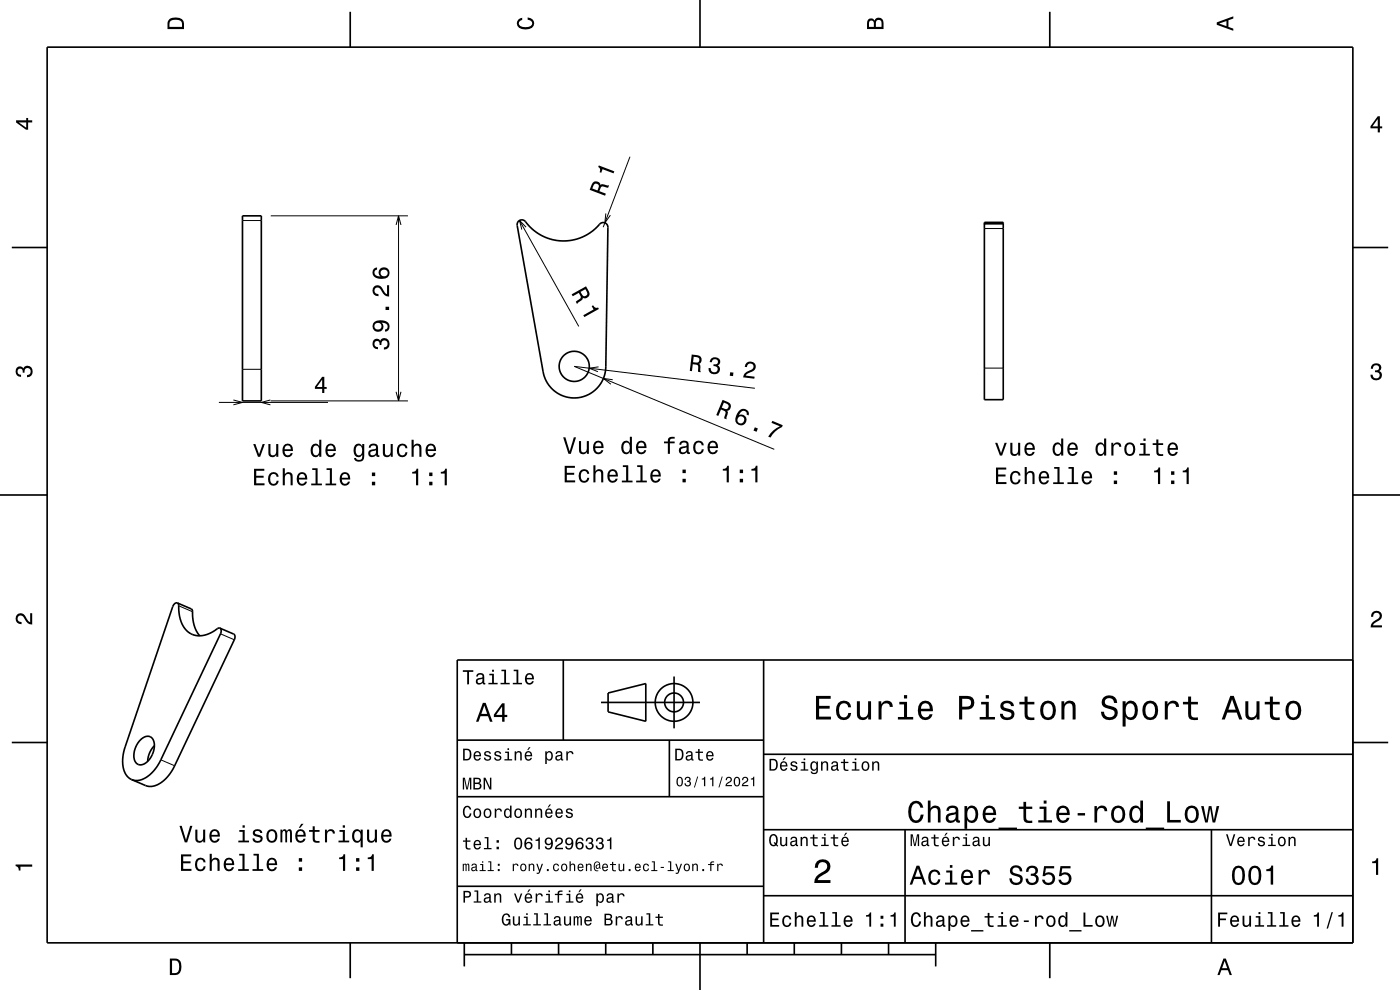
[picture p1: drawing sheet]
<svg xmlns="http://www.w3.org/2000/svg" width="297mm" height="210mm" viewBox="0 0 297 210" stroke-linecap="round" stroke-linejoin="round" font-family="sans-serif">
<g fill="none" stroke="#000" stroke-width=".21">
<path d="M133.6 33.2l-5.6 15M51.4 46.8h4M57.4 45.8h29.1M84 47.7l.5-1.9 .6 1.9M84.5 45.8v39.2M110.2 46.8l12.6 22.4M111.6 48.2l-1.4-1.4 .5 1.9M128.5 45.3l-.2 2 1.2-1.7M208.8 48.5h4M51.4 78.3h4M127 77.8l-2 .3 1.8 .7M208.8 78.1h4"/>
<path d="M46.4 85.4h23.2M49.5 84.8l1.9 .6-1.9 .5M57.4 84.8l-2 .6 2 .5M57.4 85h29.1M84 83.1l.5 1.9 .6-1.9M130 80.5l-2-.2 1.6 1.2M160.1 82.4l-38.3-4.7 42.5 17.6M37.9 128.5l2.9 1.3M46.8 134.5l2.9 1.2M34.1 161.2l3 1.2"/>
</g>
<g fill="none" stroke="#000" stroke-width=".35">
<path d="M10 10h277v190h-277zM74.3 2.5v7.5M148.5 0v10M222.7 2.5v7.5M2.5 52.5h7.5M51.4 45.8h4v39.2h-4zM110 46.9a1.12 1.12 0 0 1 1.8 .5 10 10 0 0 0 15.6 0 1 1 0 0 1 1-.1 1 1 0 0 1 .6 .9l-.5 29.6a6.7 6.7 0 0 1-6.1 6.6 6.7 6.7 0 0 1-7.2-5.5l-5.5-31.1v-.4zM208.8 47.2h4v37.6h-4zM208.8 47.5h4M287 52.5h7.5M0 105h10M287 105h10"/>
<path d="M37.6 127.9l-.5 .1-.5 .7-10 29.7a6.4 6.4 0 0 0 .6 6.5l.7 .5M37.6 127.9a2.13 2.13 0 0 1 .3 1.7l.1 .6a4.7 4.7 0 0 0 4.1 4.7 6.8 6.8 0 0 0 4.2-1.7h.3M37.6 127.9l3 1.3a2.13 2.13 0 0 1 .3 1.7v.6a6.3 6.3 0 0 0 1.5 3.4M46.6 133.2l.3 .6-.1 .7-12.7 26.7a6.8 6.8 0 0 1-5.1 4.4l-1.1-.2M46.6 133.2l3 1.3 .2 .3v.7l-12.7 26.9a6.8 6.8 0 0 1-5.2 4.4l-.9-.1-3.1-1.3M119.5 140v17M162 140v60M287 140h-190v60M2.5 157.5h7.5M29.7 157a1.61 1.61 0 0 1 2.8-.1 4.2 4.2 0 0 1-2.6 5.3 1.67 1.67 0 0 1-1.5-2.1l.4-1.7zM32.8 158.2a5 5 0 0 0-1.5 3.3M97 157h65"/>
<path d="M127.5 149h21M129 147l8-2v8l-8-2zM142 157v12M143 143.5v11M287 157.5h7.5M97 169h65M162 176h125M162 160h125M192 176v24M257 176v24M97 188h65M162 190h125"/>
<path d="M74.3 200v7.5M98.5 202.5h100M98.5 200v5M108.5 200v2.5M118.5 200v2.5M128.5 200v2.5M138.5 200v2.5M148.5 200v10M158.5 200v2.5M168.5 200v2.5M178.5 200v2.5M188.5 200v2.5"/>
<path d="M198.5 200v5M222.7 200v7.5"/>
<circle cx="121.8" cy="77.7" r="3.2"/>
<circle cx="143" cy="149" r="2"/>
<circle cx="143" cy="149" r="4"/>
</g>
<g fill="#000">
<path d="M36 4a2.18 2.18 0 0 0-.5 2.2h3.5v-1.2a1.43 1.43 0 0 0-1.7-1.3zM36.3 4.4a2.15 2.15 0 0 1 2.2 .3l.1 1h-2.6v-1z" fill-rule="evenodd"/>
<path d="M109.9 4.2l.9-.4v.4a.7 .7 0 0 0-.7 .5 .7 .7 0 0 0 .3 .8 1.7 1.7 0 0 0 2.5-.5 .9 .9 0 0 0-1-.8v-.5a1.24 1.24 0 0 1 1.4 1.1 1.24 1.24 0 0 1-1 1.4 2.22 2.22 0 0 1-2.5-.7l-.2-.5z" fill-rule="evenodd"/>
<path d="M184.2 4.2l-.3 .7v1.3h3.5v-1.3a.98 .98 0 0 0-.7-1.1 .98 .98 0 0 0-1.2 .6 .84 .84 0 0 0-1.3-.2zM184.5 4.5a.54 .54 0 0 1 .6-.1 .54 .54 0 0 1 .3 .6v.7h-1zM185.9 4.4a.62 .62 0 0 1 .8-.1 .62 .62 0 0 1 .3 .6v.8h-1.2z" fill-rule="evenodd"/>
<path d="M258.1 4.7v.6l3.5 1.2v-.4l-1-.4v-1.4l1-.4v-.4zM258.6 5l1.6-.5v1z" fill-rule="evenodd"/>
<path d="M3.4 25.5v.5l2.1 1.5h.5v-1.5h.8v-.5h-.8v-.5h-.4v.5zM4 26h1.6v1.1z" fill-rule="evenodd"/>
<path d="M127 35.1l3.3 1.2-.1 .5-2.4-.9-.3 .8-.3-.2a.77 .77 0 0 0-.3-1.1z" fill-rule="evenodd"/>
<path d="M292.3 24.7l-1.6 2.1v.4h1.6v.9h.4v-.9h.5v-.4h-.5v-2.1zM292.3 25.2v1.6h-1.1z" fill-rule="evenodd"/>
<path d="M125.7 38.8l-.6 1.5 3.3 1.2 .1-.4-1.3-.5a.85 .85 0 0 1 .9-1l.9 .2 .2-.5-1.5-.2-.3 .2-.1-.3a1 1 0 0 0-1.6-.2zM126.2 39a.61 .61 0 0 1 .7 .1 .61 .61 0 0 1 0 .8l-.2 .5-1-.4z" fill-rule="evenodd"/>
<path d="M79.3 72.1a1.17 1.17 0 0 0-.2 1.3 1.17 1.17 0 0 0 1.1 .7v-.5a.62 .62 0 0 1-.8-.3 .62 .62 0 0 1 .3-.8 .62 .62 0 0 1 .8 .2v.5h.4a.72 .72 0 0 1 .5-.9 .72 .72 0 0 1 .9 .4 .72 .72 0 0 1-.5 .9l-.4 .1v.5a1.18 1.18 0 0 0 1.2-1.6 1.18 1.18 0 0 0-1.8-.6l-.1 .3a.86 .86 0 0 0-1.4-.2zM79.4 68.3a1.17 1.17 0 0 0-.2 1.6 1.17 1.17 0 0 0 1.7 .2 1.17 1.17 0 0 0 .1-1.7 1.02 1.02 0 0 1 1.2 .9 .56 .56 0 0 1-.5 .6v.5a1.18 1.18 0 0 0 .9-1.3 1.18 1.18 0 0 0-1.1-1.1 2.87 2.87 0 0 0-2.1 .3zM79.4 69.2a.75 .75 0 0 1 1.5 0 .75 .75 0 0 1-1.5 0zM81.8 65.1v.7h.7v-.7zM79.3 60.8a1.2 1.2 0 0 0-.2 1.4 1.2 1.2 0 0 0 1.2 .6v-.4a.71 .71 0 0 1-.9-.5 .71 .71 0 0 1 .6-.9 .71 .71 0 0 1 .8 .5 1.81 1.81 0 0 0 1.7 1.4v-2.4h-.4v1.9a2.23 2.23 0 0 1-1.1-1.5 1.11 1.11 0 0 0-1.7-.1zM79.3 57a1.33 1.33 0 0 0-.1 1.5 1.33 1.33 0 0 0 1.3 .6 1.63 1.63 0 0 0 2.1-1.2 1.15 1.15 0 0 0-1.5-1.2 1.15 1.15 0 0 0-.4 2 1.02 1.02 0 0 1-1.3-.9 .59 .59 0 0 1 .6-.6v-.5zM80.8 57.9a.75 .75 0 0 1 1.4 0 .75 .75 0 0 1-1.4 0z" fill-rule="evenodd"/>
<path d="M121.3 62.4l.2 .4 1.3-.7a.85 .85 0 0 1 .1 1.4l-.7 .5 .2 .5 1.2-1v-.4a.97 .97 0 0 0 1.2-.1 .97 .97 0 0 0 .1-1.2l-.6-1.1zM123.2 61.9l1-.6a1.1 1.1 0 0 1 .3 1.3 .6 .6 0 0 1-.6 .2 .6 .6 0 0 1-.5-.4z" fill-rule="evenodd"/>
<path d="M125.5 64.9l.3-.1a.77 .77 0 0 0 1.1 .4l.1 .3-3 1.8-.3-.4 2.2-1.3z" fill-rule="evenodd"/>
<path d="M146.7 75.2l-.4 3.5h.5l.2-1.4a1.09 1.09 0 0 1 1.1 .4v1.2l.5 .1v-1.6l-.3-.2a.97 .97 0 0 0 .5-1.1 .97 .97 0 0 0-.9-.8zM147.2 75.7a1.09 1.09 0 0 1 1.2 .4 .6 .6 0 0 1-.2 .7 .6 .6 0 0 1-.6 .1l-.6-.1z" fill-rule="evenodd"/>
<path d="M151 76l-.4 .8 .4 .1a.62 .62 0 0 1 .4-.8 .62 .62 0 0 1 .8 .4 .62 .62 0 0 1-.3 .8h-.5l-.1 .3a.72 .72 0 0 1 .9 .6 .72 .72 0 0 1-.6 .9 .72 .72 0 0 1-.8-.7v-.3l-.5-.1a1.18 1.18 0 0 0 1.4 1.4 1.18 1.18 0 0 0 .8-1.7l-.2-.2a.91 .91 0 0 0 .5-1.1 .91 .91 0 0 0-1-.6zM154.9 79l-.1 .7 .7 .1 .1-.8zM158.4 76.9l-.4 .9 .5 .1a.7 .7 0 0 1 .6-.8 .7 .7 0 0 1 .8 .6 .7 .7 0 0 1-.6 .8 1.81 1.81 0 0 0-1.7 1.5l2.4 .3 .1-.4-1.9-.2a2.23 2.23 0 0 1 1.6-1 1.13 1.13 0 0 0 .3-1.7 1.13 1.13 0 0 0-1.7-.1z" fill-rule="evenodd"/>
<path d="M291.1 77.4a1.08 1.08 0 0 1 1.4-.2 1.08 1.08 0 0 1 .4 1.2l-.3 .3a1.06 1.06 0 0 1 .5 1.3 1.06 1.06 0 0 1-1.2 .7 1.1 1.1 0 0 1-1.2-1.2h.5a.71 .71 0 0 0 1 .8 .71 .71 0 0 0 .1-1.3h-.6v-.4a.61 .61 0 0 0 .8-.3 .61 .61 0 0 0-.2-.8 .61 .61 0 0 0-.9 .2l-.1 .5h-.5z" fill-rule="evenodd"/>
<path d="M3.6 78a.86 .86 0 0 1 1.4 .2 1.06 1.06 0 0 1 1.2-.6 1.06 1.06 0 0 1 .7 1.2 1.1 1.1 0 0 1-1.2 1.2v-.4a.71 .71 0 0 0 .8-1 .71 .71 0 0 0-1.3-.1v.6h-.4a.61 .61 0 0 0-.3-.8 .61 .61 0 0 0-.8 .2 .61 .61 0 0 0 .2 .8l.6 .2v.4a1.15 1.15 0 0 1-1.2-.6 1.15 1.15 0 0 1 .3-1.3z" fill-rule="evenodd"/>
<path d="M53.7 94.2l1 2.7h.5l1-2.7h-.5l-.7 2.2-.8-2.2zM56.9 94.2v1.8a.89 .89 0 0 0 .6 1 .89 .89 0 0 0 1.1-.5v.4h.4v-2.7h-.4v1.6a.65 .65 0 0 1-.4 .7 .65 .65 0 0 1-.8-.3v-2zM60.2 94.5a1.54 1.54 0 0 0 .8 2.5 1.06 1.06 0 0 0 1.1-.9h-.4l-.3 .4-.3 .1a.76 .76 0 0 1-.7-.9h1.7a1.17 1.17 0 0 0-.4-1.4 1.17 1.17 0 0 0-1.5 .2zM60.6 94.7a.66 .66 0 0 1 .8-.1 .66 .66 0 0 1 .3 .7h-1.3zM66.2 94.5a1.57 1.57 0 0 0 .7 2.5l.5-.1 .3-.4v.4h.5v-3.6h-.5v1.3a.89 .89 0 0 0-1.5-.1zM66.5 94.8a.62 .62 0 0 1 .7-.3 .62 .62 0 0 1 .5 .6 1.11 1.11 0 0 1-.7 1.5 1.19 1.19 0 0 1-.5-1.8zM69.3 94.5a1.54 1.54 0 0 0 .8 2.5 1.06 1.06 0 0 0 1.1-.9h-.4l-.3 .4-.3 .1a.76 .76 0 0 1-.7-.9h1.8a1.16 1.16 0 0 0-.5-1.4 1.16 1.16 0 0 0-1.5 .2zM69.7 94.7a.66 .66 0 0 1 .8-.1 .66 .66 0 0 1 .3 .7h-1.3zM75.3 94.5a1.57 1.57 0 0 0 .8 2.5l.4-.1 .3-.4a.73 .73 0 0 1-.3 1 .73 .73 0 0 1-1-.4h-.4a1.1 1.1 0 0 0 1.3 .9 1.1 1.1 0 0 0 .9-1.2v-2.6h-.5v.4l-.3-.4a.89 .89 0 0 0-1.2 .3zM75.6 94.8a.63 .63 0 0 1 .7-.3 .63 .63 0 0 1 .5 .6 1.1 1.1 0 0 1-.7 1.5 1.19 1.19 0 0 1-.5-1.8zM78.5 94.3l-.3 .7h.4a.55 .55 0 0 1 .7-.6 .55 .55 0 0 1 .4 .8l-.2 .1a1 1 0 0 0-1.1 .2 1 1 0 0 0-.2 1 .94 .94 0 0 0 1.6 0l.1 .4h.6v-.3l-.3-.1v-.2v-1.4a1.02 1.02 0 0 0-.7-.8 1.02 1.02 0 0 0-1 .2zM78.7 95.8l1.1-.3a.77 .77 0 0 1-.2 .9 .77 .77 0 0 1-.9 .1l-.1-.4zM81.2 94.2v1.8a.89 .89 0 0 0 .6 1 .89 .89 0 0 0 1.1-.5v.4h.4v-2.7h-.4v1.6a.65 .65 0 0 1-.4 .7 .65 .65 0 0 1-.8-.3v-2zM84.5 94.5a1.53 1.53 0 0 0 .8 2.5 1.05 1.05 0 0 0 1.1-1.1h-.4a.67 .67 0 0 1-.6 .7 .67 .67 0 0 1-.7-.6 1.12 1.12 0 0 1 .7-1.5 .6 .6 0 0 1 .6 .6h.4a1.09 1.09 0 0 0-.7-1 1.09 1.09 0 0 0-1.2 .4zM87.3 93.3v3.6h.5v-1.6a.63 .63 0 0 1 .3-.7 .63 .63 0 0 1 .8 .3l.1 2h.4v-1.8a.88 .88 0 0 0-.6-1 .88 .88 0 0 0-1 .5v-1.3zM90.6 94.5a1.54 1.54 0 0 0 .8 2.5 1.06 1.06 0 0 0 1.1-.9h-.5l-.2 .4-.4 .1a.76 .76 0 0 1-.7-.9h1.8a1.17 1.17 0 0 0-.5-1.4 1.17 1.17 0 0 0-1.4 .2zM90.9 94.7a.66 .66 0 0 1 .8-.1 .66 .66 0 0 1 .4 .7h-1.4z" fill-rule="evenodd"/>
<path d="M68.3 79.9l-1.5 2.1v.5h1.5v.9h.5v-.9h.5v-.4h-.5v-2.2zM68.3 80.5v1.6h-1.1z" fill-rule="evenodd"/>
<path d="M119.5 92.8l1.1 3.5h.5l1.1-3.5h-.5l-.8 2.9-1-2.9zM122.8 93.6v1.7a.89 .89 0 0 0 .6 1 .89 .89 0 0 0 1.1-.4v.4h.4v-2.7h-.4v1.5a.65 .65 0 0 1-.4 .8 .65 .65 0 0 1-.8-.3v-2zM126.1 93.9a1.54 1.54 0 0 0 .8 2.5 1.06 1.06 0 0 0 1.1-.9h-.4l-.3 .3-.3 .2a.76 .76 0 0 1-.7-1h1.7a1.16 1.16 0 0 0-.4-1.3 1.16 1.16 0 0 0-1.5 .2zM126.5 94.1a.66 .66 0 0 1 .8-.2 .66 .66 0 0 1 .3 .8h-1.3zM132.1 93.9a1.58 1.58 0 0 0 .7 2.5l.5-.2 .3-.3v.4h.5v-3.6h-.5v1.3a.89 .89 0 0 0-1.5-.1zM132.4 94.1a.62 .62 0 0 1 .7-.2 .62 .62 0 0 1 .5 .6 1.12 1.12 0 0 1-.7 1.5 1.19 1.19 0 0 1-.5-1.9zM135.2 93.9a1.54 1.54 0 0 0 .8 2.5 1.05 1.05 0 0 0 1.1-.9h-.4l-.3 .3-.3 .2a.76 .76 0 0 1-.7-1h1.7a1.16 1.16 0 0 0-.4-1.3 1.16 1.16 0 0 0-1.5 .2zM135.6 94.1a.66 .66 0 0 1 .8-.2 .66 .66 0 0 1 .3 .8h-1.3zM140.9 93.7v.3h.8v2.3h.4v-2.3h1v-.3h-1a.5 .5 0 0 1 .6-.7l.4 .1v-.4a1.04 1.04 0 0 0-1.4 .7v.3zM144.4 93.7l-.3 .7h.4a.55 .55 0 0 1 .7-.6 .55 .55 0 0 1 .4 .8h-.2a.98 .98 0 0 0-1.2 .4 .98 .98 0 0 0 0 1.1 1.06 1.06 0 0 0 1.5-.2l.1 .3 .6 .1v-.4h-.3v-1.6a1.02 1.02 0 0 0-.7-.8 1.02 1.02 0 0 0-1 .2zM144.6 95.2l1.1-.3a.77 .77 0 0 1-.2 .9 .77 .77 0 0 1-.9 .1l-.1-.4zM147.4 93.9a1.52 1.52 0 0 0 .8 2.5 1.06 1.06 0 0 0 1.1-1.1h-.4a.67 .67 0 0 1-.7 .7 .67 .67 0 0 1-.7-.6 1.12 1.12 0 0 1 .7-1.5 .6 .6 0 0 1 .7 .6h.4a1.09 1.09 0 0 0-.8-1 1.09 1.09 0 0 0-1.1 .4zM150.4 93.9a1.54 1.54 0 0 0 .8 2.5 1.05 1.05 0 0 0 1.1-.9h-.5l-.2 .3-.4 .2a.76 .76 0 0 1-.6-1h1.7a1.16 1.16 0 0 0-.5-1.3 1.16 1.16 0 0 0-1.4 .2zM150.7 94.1a.66 .66 0 0 1 .8-.2 .66 .66 0 0 1 .4 .8h-1.3z" fill-rule="evenodd"/>
<path d="M153.3 84.8l-1.3 3.2 .4 .2 .6-1.3a1.08 1.08 0 0 1 .9 .6l-.3 1.2 .5 .2 .3-1.4-.2-.4a.97 .97 0 0 0 .9-.8 .97 .97 0 0 0-.7-1zM153.6 85.4a1.09 1.09 0 0 1 1 .7 .6 .6 0 0 1-.3 .6 .6 .6 0 0 1-.7 0l-.5-.2z" fill-rule="evenodd"/>
<path d="M156.8 87.1l-.2 .3a1.75 1.75 0 0 0 .1 2.7 1.15 1.15 0 0 0 1.7-1 1.15 1.15 0 0 0-1.6-1.1 1.03 1.03 0 0 1 1.2-.8 .59 .59 0 0 1 .4 .8l.4 .1a1.15 1.15 0 0 0-.6-1.3 1.15 1.15 0 0 0-1.4 .3zM156.4 89.1a.75 .75 0 0 1 1.5 0 .75 .75 0 0 1-1.5 0zM160.1 90.6l-.2 .7 .6 .3 .3-.7zM163.8 89.3l-.1 .4 1.7 .7a5.2 5.2 0 0 0-2.4 2.2l.4 .2a5.3 5.3 0 0 1 2.5-2.2l.2-.4z" fill-rule="evenodd"/>
<path d="M211.1 93.9l1 2.7h.5l1-2.7h-.5l-.7 2.2-.8-2.2zM214.3 93.9v1.8a.89 .89 0 0 0 .6 1 .89 .89 0 0 0 1.1-.5v.4h.4v-2.7h-.4v1.6a.64 .64 0 0 1-.4 .8 .64 .64 0 0 1-.8-.3v-2.1zM217.6 94.2a1.54 1.54 0 0 0 .8 2.5 1.05 1.05 0 0 0 1.1-.8h-.4l-.3 .3-.3 .1a.76 .76 0 0 1-.7-.9h1.7a1.16 1.16 0 0 0-.4-1.4 1.16 1.16 0 0 0-1.5 .2zM218 94.4a.66 .66 0 0 1 .8-.1 .66 .66 0 0 1 .3 .7h-1.3zM223.6 94.2a1.57 1.57 0 0 0 .7 2.5l.5-.1 .3-.4v.4h.5v-3.6h-.5v1.3a.89 .89 0 0 0-1.5-.1zM223.9 94.5a.62 .62 0 0 1 .7-.2 .62 .62 0 0 1 .5 .5 1.12 1.12 0 0 1-.7 1.5 1.19 1.19 0 0 1-.5-1.8zM226.7 94.2a1.54 1.54 0 0 0 .8 2.5 1.06 1.06 0 0 0 1.1-.8h-.4l-.3 .3-.3 .1a.76 .76 0 0 1-.7-.9h1.7a1.16 1.16 0 0 0-.4-1.4 1.16 1.16 0 0 0-1.5 .2zM227.1 94.4a.66 .66 0 0 1 .8-.1 .66 .66 0 0 1 .3 .7h-1.3zM232.7 94.2a1.57 1.57 0 0 0 .7 2.5l.5-.1 .3-.4v.4h.5v-3.6h-.5v1.3a.89 .89 0 0 0-1.5-.1zM233 94.5a.62 .62 0 0 1 .7-.2 .62 .62 0 0 1 .5 .5 1.12 1.12 0 0 1-.7 1.5 1.19 1.19 0 0 1-.5-1.8zM235.8 93.9v2.7h.4v-1.5a.66 .66 0 0 1 .4-.8 .66 .66 0 0 1 .8 .2v.3h.5a.89 .89 0 0 0-.7-.9 .89 .89 0 0 0-1 .5v-.5zM238.8 94.2a1.53 1.53 0 0 0 .9 2.5 1.48 1.48 0 0 0 1.1-1.4 1.48 1.48 0 0 0-1.1-1.5l-.5 .1zM239.1 94.5a.67 .67 0 0 1 .8-.2 .67 .67 0 0 1 .4 .5 1.11 1.11 0 0 1-.6 1.5 1.17 1.17 0 0 1-.6-1.8zM241.9 94v.4h.7v1.9h-.9v.3h2.2v-.3h-.9v-2.3zM242.6 93v.5h.4v-.5zM245.3 93.2v.8h-.8v.4h.8v1.8a1.04 1.04 0 0 0 1.5 .5v-.4a.68 .68 0 0 1-1-.3l-.1-1.6h1.1v-.4h-1.1v-.8zM248 94.2a1.54 1.54 0 0 0 .8 2.5 1.06 1.06 0 0 0 1.1-.8h-.5l-.2 .3-.4 .1a.76 .76 0 0 1-.7-.9h1.8a1.16 1.16 0 0 0-.5-1.4 1.16 1.16 0 0 0-1.4 .2zM248.3 94.4a.66 .66 0 0 1 .8-.1 .66 .66 0 0 1 .3 .7h-1.3z" fill-rule="evenodd"/>
<path d="M53.9 99.4v3.5h2.2v-.4h-1.7v-1.2h1.5v-.4h-1.5v-1h1.7v-.5zM57.2 100.5a1.53 1.53 0 0 0 .8 2.5 1.05 1.05 0 0 0 1.1-1h-.4a.67 .67 0 0 1-.6 .6 .67 .67 0 0 1-.7-.6 1.12 1.12 0 0 1 .6-1.5 .6 .6 0 0 1 .7 .6h.4a1.09 1.09 0 0 0-.8-.9 1.09 1.09 0 0 0-1.1 .3zM60 99.3v3.6h.4v-1.5a.63 .63 0 0 1 .6-.9 .63 .63 0 0 1 .6 .8v1.6h.5v-1.7a.88 .88 0 0 0-.6-1 .88 .88 0 0 0-1.1 .4v-1.3zM63.3 100.5a1.54 1.54 0 0 0 .8 2.5 1.05 1.05 0 0 0 1-.8h-.4l-.2 .3-.4 .1a.75 .75 0 0 1-.7-.9h1.8a1.16 1.16 0 0 0-.5-1.3 1.16 1.16 0 0 0-1.4 .1zM63.6 100.7a.66 .66 0 0 1 .8-.1 .66 .66 0 0 1 .3 .7h-1.3zM66.2 99.3v.4h.7v2.9h-.9v.3h2.3v-.3h-.9v-3.3zM69.3 99.3v.4h.7v2.9h-.9v.3h2.2v-.3h-.9v-3.3zM72.4 100.5a1.54 1.54 0 0 0 .8 2.5 1.06 1.06 0 0 0 1-.8h-.4l-.2 .3-.4 .1a.75 .75 0 0 1-.7-.9h1.8a1.17 1.17 0 0 0-.5-1.3 1.17 1.17 0 0 0-1.4 .1zM72.7 100.7a.66 .66 0 0 1 .8-.1 .66 .66 0 0 1 .3 .7h-1.3zM78.9 102.2v.7h.7v-.7zM78.9 100.2v.8h.7v-.8z" fill-rule="evenodd"/>
<path d="M87.4 100.1v.4h.9v2.4h.4v-3.5h-.3a.77 .77 0 0 1-1 .7zM91 102.2v.7h.7v-.7zM91 100.2v.8h.7v-.8zM93.5 100.1v.4h.8v2.4h.5v-3.5h-.4a.77 .77 0 0 1-.9 .7z" fill-rule="evenodd"/>
<path d="M119.8 98.8v3.5h2.2v-.4h-1.7v-1.2h1.5v-.4h-1.5v-1.1h1.7v-.4zM123.1 99.9a1.53 1.53 0 0 0 .8 2.5 1.05 1.05 0 0 0 1.1-1.1h-.4a.67 .67 0 0 1-.6 .7 .67 .67 0 0 1-.7-.6 1.12 1.12 0 0 1 .6-1.5 .6 .6 0 0 1 .7 .6h.4a1.09 1.09 0 0 0-.8-1 1.09 1.09 0 0 0-1.1 .4zM125.9 98.7v3.6h.4v-1.5a.63 .63 0 0 1 .4-.8 .63 .63 0 0 1 .8 .3v2h.5v-1.8a.88 .88 0 0 0-.6-.9 .88 .88 0 0 0-1.1 .4v-1.3zM129.1 99.9a1.54 1.54 0 0 0 .8 2.5 1.06 1.06 0 0 0 1.1-.9h-.4l-.2 .4-.4 .1a.76 .76 0 0 1-.7-.9h1.8a1.16 1.16 0 0 0-.5-1.4 1.16 1.16 0 0 0-1.5 .2zM129.5 100.1a.66 .66 0 0 1 .8-.1 .66 .66 0 0 1 .3 .7h-1.3zM132.1 98.7v.4h.7v2.8h-.9v.4h2.3v-.4h-.9v-3.2zM135.2 98.7v.4h.7v2.8h-.9v.4h2.2v-.4h-.9v-3.2zM138.3 99.9a1.54 1.54 0 0 0 .8 2.5 1.06 1.06 0 0 0 1-.9h-.4l-.2 .4-.4 .1a.76 .76 0 0 1-.7-.9h1.8a1.16 1.16 0 0 0-.5-1.4 1.16 1.16 0 0 0-1.4 .2zM138.6 100.1a.66 .66 0 0 1 .8-.1 .66 .66 0 0 1 .3 .7h-1.3zM144.8 101.6v.7h.7v-.7zM144.8 99.6v.8h.7v-.8z" fill-rule="evenodd"/>
<path d="M153.3 99.5v.3h.9v2.5h.4v-3.5h-.3a.78 .78 0 0 1-1 .7zM156.9 101.6v.7h.7v-.7zM156.9 99.6v.8h.7v-.8zM159.4 99.5v.3h.8v2.5h.5v-3.5h-.4a.77 .77 0 0 1-.9 .7z" fill-rule="evenodd"/>
<path d="M211.3 99.2v3.5h2.2v-.4h-1.7v-1.2h1.5v-.4h-1.5v-1.1h1.7v-.4zM214.6 100.3a1.53 1.53 0 0 0 .8 2.5 1.05 1.05 0 0 0 1.1-1.1h-.4a.67 .67 0 0 1-.6 .7 .67 .67 0 0 1-.7-.6 1.12 1.12 0 0 1 .6-1.5 .6 .6 0 0 1 .7 .6h.4a1.09 1.09 0 0 0-.8-1 1.09 1.09 0 0 0-1.1 .4zM217.4 99.1v3.6h.4v-1.6a.63 .63 0 0 1 .4-.8 .63 .63 0 0 1 .8 .4v2h.5v-1.8a.88 .88 0 0 0-.6-1 .88 .88 0 0 0-1.1 .5v-1.3zM220.6 100.3a1.54 1.54 0 0 0 .8 2.5 1.06 1.06 0 0 0 1.1-.9h-.4l-.2 .4-.4 .1a.76 .76 0 0 1-.7-.9h1.8a1.17 1.17 0 0 0-.5-1.4 1.17 1.17 0 0 0-1.5 .2zM221 100.5a.66 .66 0 0 1 .8-.2 .66 .66 0 0 1 .3 .8h-1.3zM223.6 99.1v.3h.7v2.9h-.9v.4h2.3v-.4h-.9v-3.2zM226.7 99.1v.3h.7v2.9h-.9v.4h2.2v-.4h-.9v-3.2zM229.8 100.3a1.54 1.54 0 0 0 .8 2.5 1.06 1.06 0 0 0 1-.9h-.4l-.2 .4-.4 .1a.76 .76 0 0 1-.7-.9h1.8a1.17 1.17 0 0 0-.5-1.4 1.17 1.17 0 0 0-1.4 .2zM230.1 100.5a.66 .66 0 0 1 .8-.2 .66 .66 0 0 1 .3 .8h-1.3zM236.3 101.9v.8h.7v-.8zM236.3 100v.7h.7v-.7z" fill-rule="evenodd"/>
<path d="M244.8 99.8v.4h.9v2.5h.4v-3.5h-.3a.77 .77 0 0 1-1 .6zM248.4 101.9v.8h.7v-.8zM248.4 100v.7h.7v-.7zM250.9 99.8v.4h.8v2.5h.5v-3.5h-.4a.77 .77 0 0 1-.9 .6z" fill-rule="evenodd"/>
<path d="M3.6 130.4a1.22 1.22 0 0 1 2 .7l.4 .6 .4 .3v-1.9h.4v2.4a1.8 1.8 0 0 1-1.7-1.4 .71 .71 0 0 0-.9-.5 .71 .71 0 0 0-.5 .8 .71 .71 0 0 0 .9 .5v.5a1.18 1.18 0 0 1-1.2-.7 1.18 1.18 0 0 1 .2-1.3z" fill-rule="evenodd"/>
<path d="M291.2 129.9a1.18 1.18 0 0 1 1.9 .3 1.18 1.18 0 0 1-1 1.7l-.5 .3-.3 .5h1.9v.4h-2.4a1.8 1.8 0 0 1 1.4-1.8 .71 .71 0 0 0 .5-.8 .71 .71 0 0 0-.9-.5 .71 .71 0 0 0-.5 .8h-.4z" fill-rule="evenodd"/>
<path d="M98.2 158.8v2.5h.9a1.37 1.37 0 0 0 .7-2.2 1.56 1.56 0 0 0-1.6-.3zM98.6 159.1a.98 .98 0 0 1 1.1 .7 .98 .98 0 0 1-.6 1.2h-.5zM100.7 159.6a1.04 1.04 0 0 0-.2 1.2 1.04 1.04 0 0 0 1 .5l.5-.5h-.3l-.4 .3a.54 .54 0 0 1-.5-.7h1.3a.83 .83 0 0 0-.4-.9 .83 .83 0 0 0-1 .1zM100.9 159.7l.2-.1a.47 .47 0 0 1 .5 .1 .47 .47 0 0 1 .1 .5h-.9zM102.9 159.5l-.2 .1a.69 .69 0 0 0 .9 .9l.2 .1a.43 .43 0 0 1-.4 .5 .43 .43 0 0 1-.4-.4h-.3a.74 .74 0 0 0 .9 .7 .74 .74 0 0 0 .5-1l-1-.4a.38 .38 0 0 1 .3-.5 .38 .38 0 0 1 .4 .4h.3a.78 .78 0 0 0-1.2-.4zM105.1 159.5l-.2 .1a.69 .69 0 0 0 .9 .9l.2 .1a.43 .43 0 0 1-.4 .5 .43 .43 0 0 1-.5-.4h-.3a.74 .74 0 0 0 .9 .7 .74 .74 0 0 0 .5-1l-.9-.4a.38 .38 0 0 1 .3-.5 .38 .38 0 0 1 .4 .4h.3a.77 .77 0 0 0-1.2-.4zM107.2 159.4v.3h.5v1.3h-.7v.3h1.6v-.3h-.6v-1.6zM107.7 158.7v.4h.3v-.4zM109.2 159.4v1.9h.3v-1.1a.45 .45 0 0 1 .4-.6 .45 .45 0 0 1 .5 .5v1.2h.3v-1.3a.63 .63 0 0 0-.5-.7 .63 .63 0 0 0-.7 .4v-.3zM112.2 158.5l-.4 .6h.3l.5-.6zM111.5 159.6a1.04 1.04 0 0 0-.2 1.2 1.04 1.04 0 0 0 1.1 .5l.5-.5h-.3l-.5 .3a.54 .54 0 0 1-.5-.7h1.3a.83 .83 0 0 0-.4-.9 .83 .83 0 0 0-1 .1zM111.8 159.7l.1-.1a.48 .48 0 0 1 .5 .1 .48 .48 0 0 1 .2 .5h-1zM115.7 159.4v2.7h.3v-1.1a.66 .66 0 0 0 .7 .4 .66 .66 0 0 0 .5-.6 .91 .91 0 0 0 0-1.1 .91 .91 0 0 0-1-.3l-.2 .3v-.3zM116.1 159.8a.45 .45 0 0 1 .5-.2 .45 .45 0 0 1 .3 .4 .65 .65 0 0 1 .1 .8 .65 .65 0 0 1-.7 .2 .98 .98 0 0 1-.2-1.2zM118.1 159.5l-.2 .4h.3a.39 .39 0 0 1 .4-.3 .39 .39 0 0 1 .3 .5h-.1a.65 .65 0 0 0-1 .4 .65 .65 0 0 0 .6 .9l.6-.3 .1 .2h.4v-.2l-.2-.1v-1.1a.72 .72 0 0 0-.5-.6 .72 .72 0 0 0-.7 .2zM118.2 160.6l.8-.3a.55 .55 0 0 1-.2 .7 .55 .55 0 0 1-.6 0zM120.1 159.4v1.9h.4v-1.1a.47 .47 0 0 1 .2-.6 .47 .47 0 0 1 .6 .2v.2h.4a.64 .64 0 0 0-.5-.7 .64 .64 0 0 0-.8 .4v-.3z" fill-rule="evenodd"/>
<path d="M98.2 142.2v.3h.9v2.7h.4v-2.7h.9v-.3zM101.3 143l-.3 .5h.4a.47 .47 0 0 1 .5-.4 .47 .47 0 0 1 .4 .6l-.2 .1a.84 .84 0 0 0-1 .2 .84 .84 0 0 0 0 1.1 .9 .9 0 0 0 1.3-.2l.1 .2 .5 .1v-.3l-.3-.1v-1.3a.87 .87 0 0 0-.6-.7 .87 .87 0 0 0-.8 .2zM101.4 144.3l.9-.3a.66 .66 0 0 1-.1 .7 .66 .66 0 0 1-.8 .1zM103.8 142.9v.3h.6v1.6h-.8v.4h2v-.4h-.8v-1.9zM104.4 142.1v.4h.4v-.4zM106.4 142.1v.3h.6v2.4h-.8v.4h1.9v-.4h-.7v-2.7zM109 142.1v.3h.6v2.4h-.8v.4h1.9v-.4h-.7v-2.7zM111.6 143.1a1.32 1.32 0 0 0 .7 2.1 .9 .9 0 0 0 .9-.7h-.3l-.2 .3-.4 .1a.65 .65 0 0 1-.6-.8h1.6a1 1 0 0 0-.4-1.2 1 1 0 0 0-1.3 .2zM111.9 143.3a.57 .57 0 0 1 .7-.1 .57 .57 0 0 1 .3 .6h-1.2z" fill-rule="evenodd"/>
<path d="M102.4 149.1l-1.4 4h.5l.4-1.2h1.6l.4 1.2h.6l-1.5-4zM102.7 149.7l.7 1.7h-1.3zM106.5 149.2l-1.7 2.4v.5h1.7v1h.5v-1h.6v-.5h-.6v-2.4zM106.5 149.9v1.7h-1.3z" fill-rule="evenodd"/>
<path d="M143.2 158.8v2.5h.9a1.37 1.37 0 0 0 .7-2.2 1.56 1.56 0 0 0-1.6-.3zM143.6 159.1a.98 .98 0 0 1 1.1 .7 .98 .98 0 0 1-.6 1.2h-.5zM145.7 159.5l-.2 .4h.3a.39 .39 0 0 1 .5-.3 .39 .39 0 0 1 .3 .5h-.2a.65 .65 0 0 0-.9 .4 .65 .65 0 0 0 .5 .9l.7-.3v.2h.4v-.2l-.1-.1-.1-1.1a.73 .73 0 0 0-.4-.6 .73 .73 0 0 0-.8 .2zM145.8 160.6l.8-.3a.55 .55 0 0 1-.1 .7 .55 .55 0 0 1-.7 0zM148.1 158.9v.5h-.5v.3h.5v1.3a.75 .75 0 0 0 1 .4v-.3a.48 .48 0 0 1-.7-.3v-1.1h.7v-.3h-.7v-.5zM150 159.6a1.04 1.04 0 0 0-.2 1.2 1.04 1.04 0 0 0 1.1 .5l.5-.5h-.4l-.4 .3a.54 .54 0 0 1-.5-.7h1.3a.83 .83 0 0 0-.4-.9 .83 .83 0 0 0-1 .1zM150.3 159.7l.1-.1a.48 .48 0 0 1 .5 .1 .48 .48 0 0 1 .2 .5h-1z" fill-rule="evenodd"/>
<path d="M173.1 147.6v5h3.2v-.6h-2.5v-1.7h2.2v-.6h-2.2v-1.5h2.4v-.6zM177.8 149.2a2.59 2.59 0 0 0 .5 3.4 1.58 1.58 0 0 0 2.3-1.4h-.6a.95 .95 0 0 1-.9 1 .95 .95 0 0 1-1-.9 1.59 1.59 0 0 1 .9-2.1 .85 .85 0 0 1 .9 .8h.7a1.56 1.56 0 0 0-1.1-1.3 1.56 1.56 0 0 0-1.7 .5zM181.8 148.8v2.5a1.27 1.27 0 0 0 .9 1.4 1.27 1.27 0 0 0 1.5-.7v.6h.6v-3.8h-.6v2.2a.92 .92 0 0 1-.6 1.1 .92 .92 0 0 1-1.2-.4v-2.9zM186.4 148.8v3.8h.6v-2.2a.95 .95 0 0 1 .5-1.1 .95 .95 0 0 1 1.2 .3l.1 .4h.6a1.28 1.28 0 0 0-1-1.4 1.28 1.28 0 0 0-1.4 .8v-.6zM190.8 148.9v.5h1v2.7h-1.3v.5h3.2v-.5h-1.3v-3.2zM191.8 147.4v.8h.6v-.8zM195.1 149.2a2.62 2.62 0 0 0 .5 3.4 1.57 1.57 0 0 0 2.2-1.1h-.6l-.3 .5-.5 .2a1.08 1.08 0 0 1-1-1.3h2.5a1.66 1.66 0 0 0-.7-2 1.66 1.66 0 0 0-2.1 .3zM195.6 149.5a.94 .94 0 0 1 1.2-.2 .94 .94 0 0 1 .5 1h-1.9zM203.5 147.6v5h.6v-2.1h.8a1.47 1.47 0 0 0 1.8-1.2 1.47 1.47 0 0 0-1.5-1.7zM204.1 148.2a1.6 1.6 0 0 1 1.8 .5 .86 .86 0 0 1 0 .9 .86 .86 0 0 1-.9 .3h-.9zM208.1 148.9v.5h1v2.7h-1.3v.5h3.3v-.5h-1.3v-3.2zM209.1 147.4v.8h.7v-.8zM212.6 148.9a1.08 1.08 0 0 0-.3 1.2 1.08 1.08 0 0 0 1 .7l1.1 .4a.57 .57 0 0 1 .2 .6 .57 .57 0 0 1-.5 .4 .96 .96 0 0 1-1.4-.8h-.6a1.6 1.6 0 0 0 1.3 1.4 1.6 1.6 0 0 0 1.7-.8 1.13 1.13 0 0 0-1-1.6l-1.1-.3-.2-.4a.87 .87 0 0 1 .9-.5 .87 .87 0 0 1 .8 .6h.6a1.41 1.41 0 0 0-2.1-1.1zM217.4 147.8v1.1h-1.1v.5h1.1v2.6l.2 .4 .4 .3h1.4v-.5a.97 .97 0 0 1-1.4-.5v-2.3h1.4v-.5h-1.4v-1.1zM221.1 149.2a2.56 2.56 0 0 0 .5 3.4 1.72 1.72 0 0 0 1.8-.2 1.72 1.72 0 0 0 .6-1.7 1.7 1.7 0 0 0-.9-1.9 1.7 1.7 0 0 0-2 .4zM221.6 149.6a.96 .96 0 0 1 1-.4 .96 .96 0 0 1 .7 .8 1.59 1.59 0 0 1-1 2.2 1.19 1.19 0 0 1-1-1.5zM225.2 148.8v3.8h.6v-2.2a.97 .97 0 0 1 .5-1.1 .97 .97 0 0 1 1.1 .2l.1 .7v2.4h.7v-2.5a1.27 1.27 0 0 0-.9-1.4 1.27 1.27 0 0 0-1.5 .6v-.5zM234.1 147.9a1.38 1.38 0 0 0-.3 1.5 1.38 1.38 0 0 0 1.3 .9 1.25 1.25 0 0 1 1.4 .9 1.15 1.15 0 0 1-1.3 .9 1.15 1.15 0 0 1-1-1.1h-.7a1.8 1.8 0 0 0 1.7 1.8 1.8 1.8 0 0 0 1.9-1.6 1.46 1.46 0 0 0-1.5-1.4l-.6-.2a.83 .83 0 0 1-.5-1.1 .83 .83 0 0 1 1.2-.3l.5 .5 .1 .4h.7a1.67 1.67 0 0 0-1-1.6 1.67 1.67 0 0 0-1.9 .4zM238.2 148.8v5.3h.6v-2.1a1.32 1.32 0 0 0 1.4 .7 1.32 1.32 0 0 0 1.1-1.1 2.43 2.43 0 0 0-.8-2.8 1.21 1.21 0 0 0-1.7 .5v-.5zM239.1 149.6a.9 .9 0 0 1 .9-.4 .9 .9 0 0 1 .7 .8 1.61 1.61 0 0 1-.9 2.2 1.18 1.18 0 0 1-1-1.5zM242.8 149.2a2.56 2.56 0 0 0 .5 3.4 1.72 1.72 0 0 0 1.8-.2 1.72 1.72 0 0 0 .6-1.7 1.7 1.7 0 0 0-.9-1.9 1.7 1.7 0 0 0-2 .4zM243.3 149.6a.96 .96 0 0 1 1-.4 .96 .96 0 0 1 .7 .8 1.59 1.59 0 0 1-1 2.2 1.19 1.19 0 0 1-1-1.5zM247.1 148.8v3.8h.6v-2.2a.95 .95 0 0 1 .5-1.1 .95 .95 0 0 1 1.2 .3l.1 .4h.6a1.28 1.28 0 0 0-1-1.4 1.28 1.28 0 0 0-1.4 .8v-.6zM252 147.8v1.1h-1v.5h1l.1 2.6 .2 .4 .4 .3h1.4v-.5a.97 .97 0 0 1-1.4-.5v-2.3h1.4v-.5h-1.4v-1.1zM261 147.6l-1.8 5h.6l.6-1.4h2l.5 1.4h.7l-1.9-5zM261.4 148.3l.7 2.2h-1.5zM264.2 148.8v2.5a1.27 1.27 0 0 0 .9 1.4 1.27 1.27 0 0 0 1.5-.7v.6h.6v-3.8h-.6v2.2a.92 .92 0 0 1-.6 1.1 .92 .92 0 0 1-1.1-.4l-.1-2.9zM269.4 147.8v1.1h-1.1v.5h1.1v2.6l.2 .4 .4 .3 .7 .1 .8-.1v-.5a.97 .97 0 0 1-1.4-.5l-.1-2.3h1.5v-.5h-1.5v-1.1zM273.1 149.2a2.56 2.56 0 0 0 .6 3.4 1.72 1.72 0 0 0 1.8-.2 1.72 1.72 0 0 0 .6-1.7 1.7 1.7 0 0 0-.9-1.9 1.7 1.7 0 0 0-2.1 .4zM273.6 149.6a.96 .96 0 0 1 1-.4 .96 .96 0 0 1 .7 .8 1.59 1.59 0 0 1-.9 2.2 1.19 1.19 0 0 1-1.1-1.5z" fill-rule="evenodd"/>
<path d="M38.1 175.2l1.1 3.5h.5l1.1-3.5h-.5l-.8 3-.9-3zM41.4 176v1.8a.89 .89 0 0 0 .7 .9 .89 .89 0 0 0 1-.4v.4h.4v-2.7h-.4v1.5a.65 .65 0 0 1-.4 .8 .65 .65 0 0 1-.8-.3v-2zM44.7 176.3a1.54 1.54 0 0 0 .8 2.5 1.06 1.06 0 0 0 1.1-.9h-.4l-.3 .4-.3 .1a.75 .75 0 0 1-.7-.9h1.7a1.17 1.17 0 0 0-.4-1.4 1.17 1.17 0 0 0-1.5 .2zM45.1 176.5a.66 .66 0 0 1 .8-.2 .66 .66 0 0 1 .3 .8h-1.3zM50.8 176.1v.3h.7v1.9h-.9v.4h2.2v-.4h-.9v-2.2zM51.5 175.1v.5h.4v-.5zM53.9 176.1a.75 .75 0 0 0-.2 .9 .75 .75 0 0 0 .7 .4l.9 .4a.63 .63 0 0 1-.7 .6 .63 .63 0 0 1-.6-.6h-.4a1.07 1.07 0 0 0 1.2 1 1.07 1.07 0 0 0 .9-1.2l-.4-.4-1.1-.3a.54 .54 0 0 1 .4-.7 .54 .54 0 0 1 .6 .5h.5a1.03 1.03 0 0 0-.7-.9 1.03 1.03 0 0 0-1.1 .3zM56.8 176.3a1.53 1.53 0 0 0 .9 2.5 1.48 1.48 0 0 0 1.1-1.5 1.48 1.48 0 0 0-1.1-1.4l-.5 .1zM57.1 176.5a.67 .67 0 0 1 .8-.2 .67 .67 0 0 1 .4 .6 1.11 1.11 0 0 1-.6 1.5 1.17 1.17 0 0 1-.6-1.9zM59.5 176v2.7h.4v-1.8l.2-.6h.3l.1 .3v2.1h.4v-2.1l.4-.4 .2 .2v.4v1.9h.4v-1.9a.69 .69 0 0 0-.5-.9l-.5 .4-.2-.3-.3-.1-.5 .4v-.3zM63.9 174.8l-.5 .8h.3l.7-.8zM62.9 176.3a1.54 1.54 0 0 0 .8 2.5 1.06 1.06 0 0 0 1.1-.9h-.4l-.2 .4-.4 .1a.76 .76 0 0 1-.7-.9h1.8a1.16 1.16 0 0 0-.5-1.4 1.16 1.16 0 0 0-1.5 .2zM63.3 176.5a.66 .66 0 0 1 .8-.1 .66 .66 0 0 1 .3 .7h-1.3zM66.3 175.3v.8h-.7v.3h.7l.1 1.8a1.05 1.05 0 0 0 1.4 .6v-.4a.68 .68 0 0 1-1-.4v-1.6h1v-.3h-1v-.8zM68.9 176v2.7h.5v-1.6a.66 .66 0 0 1 .3-.7 .66 .66 0 0 1 .9 .2v.2h.5a.89 .89 0 0 0-.7-.9 .89 .89 0 0 0-1.1 .5v-.4zM72 176.1v.3h.7v1.9h-.9v.4h2.3v-.4h-.9v-2.2zM72.7 175.1v.5h.5v-.5zM75 176.3a1.57 1.57 0 0 0 .7 2.5l.5-.1 .3-.4v1.4h.5v-3.7h-.5v.4l-.1-.2a.87 .87 0 0 0-1.4 .1zM75.3 176.6a.62 .62 0 0 1 .7-.3 .62 .62 0 0 1 .5 .6 1.11 1.11 0 0 1-.7 1.5 1.18 1.18 0 0 1-.5-1.8zM77.9 176v1.8a.89 .89 0 0 0 .6 .9 .89 .89 0 0 0 1-.4v.4h.5v-2.7h-.5v1.5a.65 .65 0 0 1-.4 .8 .65 .65 0 0 1-.8-.3v-2zM81.1 176.3a1.54 1.54 0 0 0 .8 2.5 1.06 1.06 0 0 0 1.1-.9h-.4l-.2 .4-.4 .1a.75 .75 0 0 1-.7-.9h1.8a1.16 1.16 0 0 0-.5-1.4 1.16 1.16 0 0 0-1.5 .2zM81.5 176.5a.66 .66 0 0 1 .8-.2 .66 .66 0 0 1 .3 .8h-1.3z" fill-rule="evenodd"/>
<path d="M98.2 165v2.5h.3v-2.3l.4 2.3h.3l.5-2.3v2.3h.3v-2.5h-.5l-.4 2.2-.5-2.2zM100.4 165v2.5h1a.7 .7 0 0 0 .7-.6 .7 .7 0 0 0-.4-.8 .61 .61 0 0 0 .3-.7 .61 .61 0 0 0-.7-.4zM100.8 165.3h.5a.38 .38 0 0 1 .4 .4 .38 .38 0 0 1-.5 .3h-.4zM100.8 166.3h.5a.44 .44 0 0 1 .5 .4 .44 .44 0 0 1-.5 .5h-.5zM102.6 165v2.5h.3v-2.1l1 2.1h.3v-2.5h-.3v2l-.9-2z" fill-rule="evenodd"/>
<path d="M98.8 177.7v.6h-.6v.3h.6v1.2a.75 .75 0 0 0 1 .4v-.3a.49 .49 0 0 1-.7-.2v-1.1h.7v-.3h-.7v-.6zM100.7 178.4a1.04 1.04 0 0 0-.2 1.2 1.04 1.04 0 0 0 1 .6l.5-.6h-.3l-.4 .3a.54 .54 0 0 1-.5-.6h1.3a.83 .83 0 0 0-.4-1 .83 .83 0 0 0-1 .1zM100.9 178.6l.2-.1a.47 .47 0 0 1 .5 0 .47 .47 0 0 1 .1 .5h-.9zM102.8 177.6v.2h.5v2.1h-.6v.3h1.6v-.3h-.7v-2.3zM105.3 179.6v.6h.5v-.6zM105.3 178.2v.6h.5v-.6zM109.3 178a1.44 1.44 0 0 0 .6 2.2 1.45 1.45 0 0 0 .7-2.2 .79 .79 0 0 0-1.3 0zM109.7 178h.5a1.69 1.69 0 0 1 0 1.9h-.5a1.69 1.69 0 0 1 0-1.9zM111.6 177.8a1.72 1.72 0 0 0 .1 2.3 .83 .83 0 0 0 1.1-.2 .83 .83 0 0 0-.1-1.1 .83 .83 0 0 0-1.1 0 .74 .74 0 0 1 .6-.9l.3 .1 .1 .3h.4a.8 .8 0 0 0-.6-.6 .8 .8 0 0 0-.8 .1zM111.6 179.4a.53 .53 0 0 1 1 0 .53 .53 0 0 1-1 0zM113.6 178.1v.3h.6v1.8h.3v-2.6h-.2a.55 .55 0 0 1-.7 .5zM115.8 177.9a.82 .82 0 0 0 0 1.2 .82 .82 0 0 0 1.1-.1 .73 .73 0 0 1-.6 .9l-.3-.1-.1-.3h-.3a.88 .88 0 0 0 1 .7 .88 .88 0 0 0 .7-1.1 1.01 1.01 0 0 0-.3-1.2 1.01 1.01 0 0 0-1.2 0zM115.9 178.5a.55 .55 0 0 1 1.1 0 .55 .55 0 0 1-1.1 0zM118 177.9l-.2 .6h.3a.5 .5 0 0 1 .4-.6 .5 .5 0 0 1 .6 .4 .5 .5 0 0 1-.4 .6l-.2 .1a1.17 1.17 0 0 0-.8 1.2h1.7v-.4h-1.3l.6-.5a.83 .83 0 0 0 .7-1.2 .83 .83 0 0 0-1.4-.2zM120.1 177.9a.82 .82 0 0 0 0 1.2 .82 .82 0 0 0 1.2-.1 .73 .73 0 0 1-.6 .9l-.3-.1-.2-.3h-.3a.88 .88 0 0 0 1.1 .7 .88 .88 0 0 0 .6-1.1 1.01 1.01 0 0 0-.2-1.2 1.01 1.01 0 0 0-1.3 0zM120.2 178.5a.55 .55 0 0 1 1.1 0 .55 .55 0 0 1-1.1 0zM122.5 177.8a1.72 1.72 0 0 0 .1 2.3 .83 .83 0 0 0 1.1-.2 .83 .83 0 0 0-.2-1.1 .83 .83 0 0 0-1.1 0 .74 .74 0 0 1 .6-.9l.3 .1 .2 .3h.3a.8 .8 0 0 0-.5-.6 .8 .8 0 0 0-.8 .1zM122.4 179.4a.55 .55 0 0 1 1.1 0 .55 .55 0 0 1-1.1 0zM124.5 177.8l-.2 .7h.3a.44 .44 0 0 1 .2-.6 .44 .44 0 0 1 .6 .2 .44 .44 0 0 1-.2 .6h-.3v.3a.52 .52 0 0 1 .7 .3 .52 .52 0 0 1-.4 .7 .52 .52 0 0 1-.6-.4l-.1-.2h-.3a.84 .84 0 0 0 1.1 .8 .84 .84 0 0 0 .4-1.3l-.2-.1a.72 .72 0 0 0 .1-1.1 .72 .72 0 0 0-1.1 .1zM126.6 177.8l-.2 .7h.3a.44 .44 0 0 1 .3-.6 .44 .44 0 0 1 .6 .2 .44 .44 0 0 1-.2 .6h-.3v.3a.52 .52 0 0 1 .6 .3 .52 .52 0 0 1-.3 .7 .52 .52 0 0 1-.7-.4v-.2h-.3a.84 .84 0 0 0 1.1 .8 .84 .84 0 0 0 .4-1.3l-.2-.1a.72 .72 0 0 0 0-1.1 .72 .72 0 0 0-1.1 .1zM128.8 178.1v.3h.6v1.8h.3v-2.6h-.2a.55 .55 0 0 1-.7 .5z" fill-rule="evenodd"/>
<path d="M98.4 171.2a1.45 1.45 0 0 0 .7 2.3 .94 .94 0 0 0 .9-1h-.3a.59 .59 0 0 1-.8 .7 1.31 1.31 0 0 1 .2-2l.3 .1 .2 .4h.4a.85 .85 0 0 0-.6-.8 .85 .85 0 0 0-1 .3zM100.6 171.7a1.04 1.04 0 0 0-.1 1.3 1.04 1.04 0 0 0 1.1 .5 1.04 1.04 0 0 0 .5-1.3 1.04 1.04 0 0 0-1.2-.7zM100.9 171.9a.48 .48 0 0 1 .5-.1 .48 .48 0 0 1 .3 .4 .66 .66 0 0 1 0 .7 .66 .66 0 0 1-.7 .3 .98 .98 0 0 1-.1-1.3zM102.8 171.7a1.04 1.04 0 0 0-.2 1.3 1.04 1.04 0 0 0 1.2 .5 1.04 1.04 0 0 0 .5-1.3 1.04 1.04 0 0 0-1.2-.7zM103 171.9a.48 .48 0 0 1 .5-.1 .48 .48 0 0 1 .4 .4 .66 .66 0 0 1 0 .7 .66 .66 0 0 1-.7 .3 .97 .97 0 0 1-.2-1.3zM105 171.5v2h.3v-1.1a.47 .47 0 0 1 .2-.6 .47 .47 0 0 1 .6 .2l.1 .1h.3a.64 .64 0 0 0-.5-.6 .64 .64 0 0 0-.7 .4v-.4zM107.1 171.7a1.06 1.06 0 0 0-.2 1.2 1.06 1.06 0 0 0 .9 .6l.4-.3v.3h.3v-2.6h-.3v.9a.63 .63 0 0 0-1.1-.1zM107.4 171.9a.44 .44 0 0 1 .4-.1 .44 .44 0 0 1 .4 .4 .65 .65 0 0 1 0 .7 .65 .65 0 0 1-.7 .3l-.2-.4zM109.3 171.7a1.04 1.04 0 0 0-.1 1.3 1.04 1.04 0 0 0 1.1 .5 1.04 1.04 0 0 0 .5-1.3 1.04 1.04 0 0 0-1.2-.7zM109.5 171.9a.48 .48 0 0 1 .6-.1 .48 .48 0 0 1 .3 .4 .66 .66 0 0 1 0 .7 .66 .66 0 0 1-.7 .3 .98 .98 0 0 1-.2-1.3zM111.4 171.5v2h.3v-1.1a.45 .45 0 0 1 .3-.7 .45 .45 0 0 1 .5 .6v1.2h.4v-1.3a.63 .63 0 0 0-.5-.7 .63 .63 0 0 0-.7 .3v-.3zM113.5 171.5v2h.3v-1.1a.45 .45 0 0 1 .3-.6 .45 .45 0 0 1 .6 .2v1.5h.3v-1.3a.63 .63 0 0 0-.4-.7 .63 .63 0 0 0-.8 .3v-.3zM116.5 170.7l-.3 .6h.2l.5-.6zM115.9 171.7a1.04 1.04 0 0 0-.2 1.2 1.04 1.04 0 0 0 1 .6l.5-.6h-.3l-.4 .4a.54 .54 0 0 1-.5-.7h1.2a.83 .83 0 0 0-.3-1 .83 .83 0 0 0-1 .1zM116.1 171.9l.2-.1a.47 .47 0 0 1 .4 .1 .47 .47 0 0 1 .2 .4h-.9zM118 171.7a1.04 1.04 0 0 0-.2 1.2 1.04 1.04 0 0 0 1.1 .6l.5-.6h-.3l-.5 .4a.53 .53 0 0 1-.5-.7h1.3a.83 .83 0 0 0-.3-1 .83 .83 0 0 0-1.1 .1zM118.3 171.9l.1-.1a.47 .47 0 0 1 .5 .1 .47 .47 0 0 1 .2 .4h-1zM120.2 171.6l-.1 .2a.69 .69 0 0 0 .8 .9l.3 .1a.43 .43 0 0 1-.4 .5 .43 .43 0 0 1-.5-.4h-.3a.74 .74 0 0 0 .9 .7 .74 .74 0 0 0 .5-1.1l-1-.3a.38 .38 0 0 1 .3-.5 .38 .38 0 0 1 .5 .3h.3a.77 .77 0 0 0-1.3-.4z" fill-rule="evenodd"/>
<path d="M143.7 165a1.16 1.16 0 0 0 .5 1.8 1.16 1.16 0 0 0 .5-1.8 .63 .63 0 0 0-1 0zM144 165.1l.2-.1a.98 .98 0 0 1 0 1.6l-.2-.1-.2-.3v-.7zM145.4 164.9l-.2 .5h.3a.35 .35 0 0 1 .2-.4 .35 .35 0 0 1 .4 .1 .35 .35 0 0 1-.1 .5h-.2v.2a.42 .42 0 0 1 .5 .4 .42 .42 0 0 1-.4 .5 .42 .42 0 0 1-.4-.6h-.3a.66 .66 0 0 0 .9 .7 .66 .66 0 0 0 .2-1.1 .58 .58 0 0 0 0-.9 .58 .58 0 0 0-.9 .1zM147.9 164.7l-.7 2.3h.2l.7-2.3zM148.9 165.1v.3h.4v1.4h.3v-2zM150.6 165.1v.3h.5v1.4h.2v-2zM153.1 164.7l-.7 2.3h.2l.7-2.3zM154.1 164.9l-.2 .6h.3a.4 .4 0 0 1 .3-.5 .4 .4 0 0 1 .5 .3 .4 .4 0 0 1-.3 .5l-.2 .1a.93 .93 0 0 0-.6 .9h1.4v-.3h-1.1l.5-.4a.67 .67 0 0 0 .5-1 .67 .67 0 0 0-1.1-.2zM155.8 165a1.15 1.15 0 0 0 .5 1.8 1.16 1.16 0 0 0 .5-1.8 .63 .63 0 0 0-1 0zM156.1 165.1l.2-.1a.98 .98 0 0 1 0 1.6l-.2-.1-.2-.3v-.7zM157.6 164.9l-.2 .6h.3a.4 .4 0 0 1 .3-.5 .4 .4 0 0 1 .5 .3 .4 .4 0 0 1-.3 .5l-.2 .1a.94 .94 0 0 0-.6 .9h1.3v-.3h-1l.4-.4a.67 .67 0 0 0 .6-1 .67 .67 0 0 0-1.1-.2zM159.3 165.1v.3h.5v1.4h.2v-2z" fill-rule="evenodd"/>
<path d="M163.2 161v2.5h.9a1.37 1.37 0 0 0 .7-2.2 1.58 1.58 0 0 0-1.6-.3zM163.6 161.3a.98 .98 0 0 1 1.1 .7 .98 .98 0 0 1-.6 1.2h-.5zM166.4 160.7l-.4 .6h.2l.5-.6zM165.7 161.7a1.04 1.04 0 0 0-.2 1.2 1.04 1.04 0 0 0 1 .6l.5-.6h-.3l-.4 .4a.54 .54 0 0 1-.5-.7h1.3a.83 .83 0 0 0-.4-1 .83 .83 0 0 0-1 .1zM165.9 161.9l.2-.1a.48 .48 0 0 1 .5 .1 .48 .48 0 0 1 .1 .4h-.9zM167.9 161.6l-.2 .2a.68 .68 0 0 0 .9 .9l.2 .1a.43 .43 0 0 1-.4 .5 .43 .43 0 0 1-.4-.4h-.3a.74 .74 0 0 0 .9 .7 .74 .74 0 0 0 .5-1.1l-1-.3a.38 .38 0 0 1 .3-.5 .38 .38 0 0 1 .4 .4l.3-.1a.78 .78 0 0 0-1.2-.4zM170 161.6v.3h.5v1.3h-.7v.3h1.7v-.3h-.7v-1.6zM170.5 160.9v.3h.3v-.3zM172.1 161.7a1.06 1.06 0 0 0-.2 1.2 1.06 1.06 0 0 0 .9 .6l.4-.3a.52 .52 0 0 1-.2 .7 .52 .52 0 0 1-.7-.3h-.3a.78 .78 0 0 0 .9 .6 .78 .78 0 0 0 .6-.8v-1.9h-.3v.4l-.2-.3a.64 .64 0 0 0-.9 .1zM172.4 161.9a.45 .45 0 0 1 .4-.1 .45 .45 0 0 1 .4 .4 .65 .65 0 0 1 0 .7 .65 .65 0 0 1-.7 .3l-.2-.4zM174.2 161.5v2h.3v-1.1a.45 .45 0 0 1 .3-.6 .45 .45 0 0 1 .5 .2l.1 1.5h.3v-1.3a.63 .63 0 0 0-.5-.7 .63 .63 0 0 0-.7 .3v-.3zM176.6 161.6l-.2 .5h.3a.39 .39 0 0 1 .4-.4 .39 .39 0 0 1 .3 .6h-.1a.65 .65 0 0 0-1 .4 .65 .65 0 0 0 .6 .8l.6-.3 .1 .2 .4 .1-.2-.4v-1a.73 .73 0 0 0-1.2-.5zM176.7 162.7l.8-.2a.55 .55 0 0 1-.2 .6 .55 .55 0 0 1-.6 .1zM178.9 161v.6h-.5v.3h.5l.1 1.3a.75 .75 0 0 0 1 .3v-.3a.48 .48 0 0 1-.7-.2v-1.1h.7v-.3h-.7v-.6zM180.8 161.6v.3h.5v1.3h-.6v.3h1.6v-.3h-.6v-1.6zM181.3 160.9v.3h.4v-.3zM183 161.7a1.04 1.04 0 0 0-.2 1.3 1.04 1.04 0 0 0 1.2 .5 1.04 1.04 0 0 0 .4-1.3 1.04 1.04 0 0 0-1.2-.7zM183.2 161.9a.48 .48 0 0 1 .5-.1 .48 .48 0 0 1 .4 .4 .66 .66 0 0 1 0 .7 .66 .66 0 0 1-.7 .3 .98 .98 0 0 1-.2-1.3zM185 161.5v2h.3v-1.1a.45 .45 0 0 1 .3-.6 .45 .45 0 0 1 .6 .2v1.5h.3v-1.3a.63 .63 0 0 0-.4-.7 .63 .63 0 0 0-.8 .3v-.3z" fill-rule="evenodd"/>
<path d="M163.4 177.2a1.45 1.45 0 0 0 .7 2.3l.5-.2 .3 .3 .2-.2-.3-.3a1.53 1.53 0 0 0-.5-2.2l-.6 .1zM163.8 177.3l.3-.1a1.21 1.21 0 0 1 .5 1.7l-.3-.3-.2 .2 .3 .3a.45 .45 0 0 1-.7-.1 1.62 1.62 0 0 1 .1-1.7zM165.5 177.5v1.3a.63 .63 0 0 0 .4 .7 .63 .63 0 0 0 .8-.3v.3h.3v-2h-.3v1.2a.46 .46 0 0 1-.3 .5 .46 .46 0 0 1-.6-.2v-1.5zM167.9 177.6l-.2 .5h.3a.39 .39 0 0 1 .5-.4 .39 .39 0 0 1 .2 .6h-.1a.65 .65 0 0 0-.9 .4 .65 .65 0 0 0 .5 .8l.6-.3 .1 .2 .4 .1v-.3h-.2v-1.1a.73 .73 0 0 0-1.2-.5zM168 178.7l.8-.2a.55 .55 0 0 1-.2 .6 .55 .55 0 0 1-.6 .1zM169.8 177.5v2h.4v-1.1a.45 .45 0 0 1 .2-.6 .45 .45 0 0 1 .6 .2v1.5h.3v-1.3a.63 .63 0 0 0-.4-.7 .63 .63 0 0 0-.8 .3v-.3zM172.4 177v.6h-.5v.3h.5l.1 1.3a.75 .75 0 0 0 1 .3v-.3a.49 .49 0 0 1-.7-.2v-1.1h.7v-.3h-.7v-.6zM174.3 177.6v.3h.5v1.3h-.6v.3h1.6v-.3h-.6v-1.6zM174.8 176.9v.3h.4v-.3zM176.8 177v.6h-.6v.3h.6v1.3a.74 .74 0 0 0 1 .3v-.3a.49 .49 0 0 1-.7-.2v-1.1h.7v-.3h-.7v-.6zM179.4 176.7l-.4 .6h.2l.5-.6zM178.7 177.7a1.04 1.04 0 0 0-.2 1.2 1.04 1.04 0 0 0 1 .6l.5-.6h-.3l-.4 .4a.54 .54 0 0 1-.5-.7h1.3a.83 .83 0 0 0-.4-1 .83 .83 0 0 0-1 .1zM178.9 177.9l.2-.1a.48 .48 0 0 1 .5 .1 .48 .48 0 0 1 .1 .4h-.9z" fill-rule="evenodd"/>
<path d="M193.2 177v2.5h.3v-2.3l.4 2.3h.3l.5-2.3v2.3h.3v-2.5h-.5l-.4 2.2-.5-2.2zM195.7 177.6l-.2 .5h.3a.39 .39 0 0 1 .5-.4 .39 .39 0 0 1 .3 .6h-.2a.65 .65 0 0 0-.9 .4 .65 .65 0 0 0 .5 .8l.7-.3v.2l.4 .1v-.3h-.1l-.1-1.1a.73 .73 0 0 0-1.2-.5zM195.8 178.7l.8-.2a.55 .55 0 0 1-.1 .6 .55 .55 0 0 1-.7 .1zM198.1 177v.6h-.5v.3h.5v1.3a.74 .74 0 0 0 1 .3v-.3a.49 .49 0 0 1-.7-.2v-1.1h.7v-.3h-.7v-.6zM200.7 176.7l-.4 .6h.3l.5-.6zM200 177.7a1.04 1.04 0 0 0-.2 1.2 1.04 1.04 0 0 0 1.1 .6l.5-.6h-.4l-.4 .4a.54 .54 0 0 1-.5-.7h1.3a.83 .83 0 0 0-.4-1 .83 .83 0 0 0-1 .1zM200.3 177.9l.1-.1a.48 .48 0 0 1 .5 .1 .48 .48 0 0 1 .2 .4h-1zM202.1 177.5v2h.3v-1.1a.47 .47 0 0 1 .3-.6 .47 .47 0 0 1 .6 .2v.1h.3a.64 .64 0 0 0-.4-.6 .64 .64 0 0 0-.8 .4v-.4zM204.3 177.6v.3h.5v1.3h-.6v.3h1.6v-.3h-.6v-1.6zM204.8 176.9v.3h.4v-.3zM206.6 177.6l-.2 .5h.3a.39 .39 0 0 1 .4-.4 .39 .39 0 0 1 .3 .6h-.1a.65 .65 0 0 0-1 .4 .65 .65 0 0 0 .6 .8l.6-.3 .1 .2 .4 .1v-.3h-.2v-1.1a.72 .72 0 0 0-.5-.6 .72 .72 0 0 0-.7 .1zM206.7 178.7l.8-.2a.55 .55 0 0 1-.2 .6 .55 .55 0 0 1-.6 .1zM208.5 177.5v1.3a.63 .63 0 0 0 .5 .7 .63 .63 0 0 0 .7-.3v.3h.3v-2h-.3v1.2a.46 .46 0 0 1-.3 .5 .46 .46 0 0 1-.6-.2v-1.5z" fill-rule="evenodd"/>
<path d="M193.1 170.5a3.6 3.6 0 0 0 0 3.5 1.6 1.6 0 0 0 1.9 .5 1.6 1.6 0 0 0 .9-1.7h-.6a1.06 1.06 0 0 1-1.4 1.1 2.68 2.68 0 0 1 0-3.4 .92 .92 0 0 1 1.4 .8h.6a1.53 1.53 0 0 0-1.1-1.4 1.53 1.53 0 0 0-1.7 .6zM196.8 169.8v4.7h.6v-2a.82 .82 0 0 1 .5-1 .82 .82 0 0 1 1 .4l.1 2.6h.5v-2.3a1.13 1.13 0 0 0-.7-1.3 1.13 1.13 0 0 0-1.4 .6v-1.7zM201.1 171.2l-.2 .3-.1 .5h.5a.71 .71 0 0 1 .8-.7 .71 .71 0 0 1 .5 1l-.2 .1a1.46 1.46 0 0 0-1.8 1.2 .93 .93 0 0 0 1.1 1l.6-.2 .5-.4 .1 .4 .8 .1v-.5h-.4v-2.1a1.31 1.31 0 0 0-2.2-.7zM201.3 173.1l1.4-.4a.99 .99 0 0 1-.2 1.1 .99 .99 0 0 1-1.2 .1l-.1-.4zM204.6 171v4.8h.6v-1.9a1.19 1.19 0 0 0 1.3 .7 1.19 1.19 0 0 0 .9-1.1 1.94 1.94 0 0 0-1.2-2.6 1.06 1.06 0 0 0-1 .6v-.5zM205.4 171.7a.81 .81 0 0 1 .9-.3 .81 .81 0 0 1 .6 .7 1.45 1.45 0 0 1-.8 2 1.52 1.52 0 0 1-.7-2.4zM208.8 171.4a1.98 1.98 0 0 0 1.1 3.2 1.36 1.36 0 0 0 1.4-1.1h-.6l-.3 .4-.5 .2a.97 .97 0 0 1-.9-1.2h2.3a1.5 1.5 0 0 0-.6-1.8 1.5 1.5 0 0 0-1.9 .3zM209.3 171.6a.85 .85 0 0 1 1-.1 .85 .85 0 0 1 .4 .9h-1.7zM211.8 175.5v.5h3.9v-.5zM217.1 170.1v1h-1v.5h1l.1 2.3 .1 .4 .4 .2 1.3 .1v-.5a.87 .87 0 0 1-1.3-.5v-2h1.3v-.5h-1.3v-1zM220.5 171.1v.5h.9v2.4h-1.1v.5h2.9v-.5h-1.2v-2.9zM221.4 169.8v.7h.6v-.7zM224.5 171.4a1.98 1.98 0 0 0 1 3.2 1.36 1.36 0 0 0 1.4-1.1h-.6l-.3 .4-.4 .2a.97 .97 0 0 1-.9-1.2h2.2a1.5 1.5 0 0 0-.6-1.8 1.5 1.5 0 0 0-1.8 .3zM224.9 171.6a.85 .85 0 0 1 1-.1 .85 .85 0 0 1 .4 .9h-1.6zM228.6 172.5v.5h1.6v-.5zM232.2 171v3.5h.5v-2a.85 .85 0 0 1 .5-1 .85 .85 0 0 1 1.1 .3v.3h.6a1.15 1.15 0 0 0-.9-1.2 1.15 1.15 0 0 0-1.3 .7v-.6zM236.1 171.4a1.96 1.96 0 0 0 1.1 3.2 1.95 1.95 0 0 0 1.6-1.6 1.95 1.95 0 0 0-1-2l-.6-.1-.6 .1zM236.5 171.7a.86 .86 0 0 1 .9-.3 .86 .86 0 0 1 .7 .7 1.43 1.43 0 0 1-.9 2 1.5 1.5 0 0 1-.7-2.4zM239.9 171.4a2.43 2.43 0 0 0 .5 3.1 1.12 1.12 0 0 0 1.5-.6v.6h.6v-4.7h-.6v1.7a1.14 1.14 0 0 0-2-.1zM240.4 171.7a.8 .8 0 0 1 .9-.3 .8 .8 0 0 1 .5 .7 1.43 1.43 0 0 1-.8 2 1.52 1.52 0 0 1-.6-2.4zM243.1 175.5v.5h3.9v-.5zM247.6 170v4.5h2.9v-.6h-2.3v-3.9zM251.7 171.4a1.96 1.96 0 0 0 1.1 3.2 1.95 1.95 0 0 0 1.6-1.6 1.95 1.95 0 0 0-.9-2l-.7-.1-.6 .1zM252.1 171.7a.86 .86 0 0 1 1-.3 .86 .86 0 0 1 .6 .7 1.43 1.43 0 0 1-.9 2 1.5 1.5 0 0 1-.7-2.4zM254.8 171l.9 3.5h.5l.5-3 .5 3h.6l.8-3.5h-.5l-.6 2.9-.5-2.9h-.6l-.5 2.9-.5-2.9z" fill-rule="evenodd"/>
<path d="M260.1 177l.8 2.5h.4l.8-2.5h-.4l-.6 2.1-.7-2.1zM262.7 177.7a1.04 1.04 0 0 0-.2 1.2 1.04 1.04 0 0 0 1 .6l.5-.6h-.3l-.4 .4a.54 .54 0 0 1-.5-.7h1.3a.83 .83 0 0 0-.4-1 .83 .83 0 0 0-1 .1zM262.9 177.9l.2-.1a.48 .48 0 0 1 .5 .1 .48 .48 0 0 1 .1 .4h-.9zM264.8 177.5v2h.3v-1.1a.47 .47 0 0 1 .3-.6 .47 .47 0 0 1 .6 .2v.1h.3a.64 .64 0 0 0-.5-.6 .64 .64 0 0 0-.7 .4v-.4zM267 177.6l-.1 .2a.69 .69 0 0 0 .9 .9l.2 .1a.43 .43 0 0 1-.4 .5 .43 .43 0 0 1-.5-.4h-.3a.74 .74 0 0 0 .9 .7 .74 .74 0 0 0 .5-1.1l-.9-.3a.38 .38 0 0 1 .3-.5 .38 .38 0 0 1 .4 .4l.3-.1a.78 .78 0 0 0-1.3-.4zM269.2 177.6v.3h.5v1.3h-.7v.3h1.6v-.3h-.6v-1.6zM269.7 176.9v.3h.3v-.3zM271.3 177.7a1.04 1.04 0 0 0-.1 1.3 1.04 1.04 0 0 0 1.1 .5 1.04 1.04 0 0 0 .5-1.3 1.04 1.04 0 0 0-1.2-.7zM271.5 177.9a.48 .48 0 0 1 .6-.1 .48 .48 0 0 1 .3 .4 .67 .67 0 0 1 0 .7 .67 .67 0 0 1-.7 .3 .98 .98 0 0 1-.2-1.3zM273.3 177.5v2h.4v-1.1a.45 .45 0 0 1 .3-.7 .45 .45 0 0 1 .5 .6v1.2h.4v-1.3a.63 .63 0 0 0-.5-.7 .63 .63 0 0 0-.7 .3v-.3z" fill-rule="evenodd"/>
<path d="M3.3 183.4h3.5v.4h-2.5v.9h-.3a.77 .77 0 0 0-.7-1z" fill-rule="evenodd"/>
<path d="M38.4 181.2v3.5h2.2v-.4h-1.7v-1.2h1.5v-.4h-1.5v-1h1.7v-.5zM41.7 182.3a1.53 1.53 0 0 0 .8 2.5 1.06 1.06 0 0 0 1.1-1h-.4a.67 .67 0 0 1-.6 .6 .67 .67 0 0 1-.7-.6 1.11 1.11 0 0 1 .6-1.5 .59 .59 0 0 1 .7 .6h.4a1.09 1.09 0 0 0-.8-.9 1.09 1.09 0 0 0-1.1 .3zM44.5 181.1v3.6h.4v-1.5a.63 .63 0 0 1 .6-.9 .63 .63 0 0 1 .6 .7v1.7h.5v-1.7a.88 .88 0 0 0-.6-1 .88 .88 0 0 0-1.1 .4v-1.3zM47.8 182.3a1.54 1.54 0 0 0 .7 2.5 1.06 1.06 0 0 0 1.1-.8h-.4l-.2 .3-.4 .1a.76 .76 0 0 1-.7-.9h1.8a1.16 1.16 0 0 0-.5-1.4 1.16 1.16 0 0 0-1.4 .2zM48.1 182.5a.66 .66 0 0 1 .8-.1 .66 .66 0 0 1 .3 .7h-1.3zM50.7 181.1v.4h.7v2.9h-.9v.3h2.3v-.3h-.9v-3.3zM53.8 181.1v.4h.7v2.9h-.9v.3h2.2v-.3h-.9v-3.3zM56.9 182.3a1.54 1.54 0 0 0 .8 2.5 1.05 1.05 0 0 0 1-.8h-.4l-.2 .3-.4 .1a.76 .76 0 0 1-.7-.9h1.8a1.16 1.16 0 0 0-.5-1.4 1.16 1.16 0 0 0-1.4 .2zM57.2 182.5a.66 .66 0 0 1 .8-.1 .66 .66 0 0 1 .3 .7h-1.3zM63.4 184v.7h.7v-.7zM63.4 182v.8h.7v-.8z" fill-rule="evenodd"/>
<path d="M71.9 181.9v.3h.9v2.5h.4v-3.5h-.3a.77 .77 0 0 1-1 .7zM75.5 184v.7h.7v-.7zM75.5 182v.8h.7v-.8zM78 181.9v.3h.8v2.5h.5v-3.5h-.4a.77 .77 0 0 1-.9 .7z" fill-rule="evenodd"/>
<path d="M98.2 183.2v1.6h.2v-1.2l.2-.2 .2 .2v1.2h.2v-1.2l.2-.2 .1 .3v1.1h.3l-.1-1.5-.2-.1-.3 .2-.3-.2-.3 .2v-.2zM100.2 183.3l-.2 .4h.2a.32 .32 0 0 1 .4-.3 .32 .32 0 0 1 .2 .4 .61 .61 0 0 0-.7 .2 .61 .61 0 0 0 0 .7 .6 .6 0 0 0 .8-.1l.1 .1 .3 .1-.1-.2-.1-1a.58 .58 0 0 0-.3-.4 .58 .58 0 0 0-.6 .1zM100.3 184.2l.6-.2v.2a.34 .34 0 0 1-.3 .4 .34 .34 0 0 1-.4-.4zM101.9 183.3v.2h.4v1.1h-.6v.2h1.3v-.2h-.5v-1.3zM102.3 182.7v.3h.2v-.3zM103.6 182.7v.2h.4v1.7h-.5v.2h1.3v-.2h-.6v-1.9zM105.6 184.3v.5h.4v-.5zM105.6 183.2v.5h.4v-.5zM108.8 183.2v1.6h.2l.1-1.3 .5-.1 .1 .3h.3a.51 .51 0 0 0-.4-.5 .51 .51 0 0 0-.6 .3v-.3zM110.5 183.4a.83 .83 0 0 0-.1 1 .83 .83 0 0 0 .9 .4 .79 .79 0 0 0 .3-1.1 .79 .79 0 0 0-1.1-.3zM110.7 183.6l.1-.2a.56 .56 0 0 1 .6 .6 .56 .56 0 0 1-.6 .6l-.2-.3zM112.2 183.2v1.6h.2v-1.1l.4-.3 .3 .2v1.2h.3v-1a.51 .51 0 0 0-.4-.6 .51 .51 0 0 0-.6 .3v-.3zM113.8 183.2l.6 1.7-.2 .2h-.3v.3h.4l.2-.2 .7-2h-.3l-.4 1.3-.5-1.3zM116 184.3v.5h.4v-.5zM117.5 183.4a.83 .83 0 0 0-.2 1 .83 .83 0 0 0 .9 .4l.4-.6h-.3l-.2 .4a.58 .58 0 0 1-.5-.6 .58 .58 0 0 1 .5-.6l.2 .3h.3a.62 .62 0 0 0-.4-.5 .62 .62 0 0 0-.7 .2zM119.2 183.4a.83 .83 0 0 0-.1 1 .83 .83 0 0 0 .9 .4 .79 .79 0 0 0 .3-1.1 .79 .79 0 0 0-1.1-.3zM119.4 183.6l.1-.2a.56 .56 0 0 1 .6 .6 .56 .56 0 0 1-.6 .6l-.2-.3zM120.8 182.7v2.1h.3v-1.1l.4-.3 .3 .2v1.2h.2v-1a.5 .5 0 0 0-.3-.6 .5 .5 0 0 0-.6 .3v-.8zM122.7 183.4a.83 .83 0 0 0-.2 .9 .83 .83 0 0 0 .9 .5l.4-.5-.8 .3-.2-.5h1v-.1a.64 .64 0 0 0-.3-.8 .64 .64 0 0 0-.8 .2zM122.9 183.5l.4-.1 .2 .5h-.7zM124.3 183.2v1.6h.2l.1-1.1 .4-.3 .2 .2v1.2h.3v-1a.51 .51 0 0 0-.4-.6 .51 .51 0 0 0-.6 .3v-.3zM126.2 182.9a1.5 1.5 0 0 0 .1 1.9h.6v-.2a.49 .49 0 0 1-.7-.4 .96 .96 0 0 1 .5-1.3l.3 .1 .1 .3a.65 .65 0 0 0-.7 .9l.3 .1 .4-.2 .1 .1 .2 .1-.1-.3a.96 .96 0 0 0-.6-1.3zM126.6 183.7l.5-.2-.1 .5-.4 .1zM127.9 183.4a.83 .83 0 0 0-.1 .9 .83 .83 0 0 0 .8 .5l.4-.5-.8 .3-.2-.5h1v-.1a.64 .64 0 0 0-.3-.8 .64 .64 0 0 0-.8 .2zM128.1 183.5l.4-.1 .2 .5h-.7zM129.8 182.8v.5h-.4v.2h.4l.1 1a.6 .6 0 0 0 .8 .3v-.2l-.6-.1v-.3v-.7h.6v-.2h-.6v-.5zM131.2 183.2v1a.51 .51 0 0 0 .4 .6 .51 .51 0 0 0 .6-.3v.3h.2v-1.6h-.2l-.1 1.1-.3 .3-.3-.2v-1.2zM133.4 184.3v.5h.4v-.5zM134.8 183.4a.83 .83 0 0 0-.1 .9 .83 .83 0 0 0 .8 .5l.4-.5-.7 .3-.3-.5h1v-.1a.64 .64 0 0 0-.3-.8 .64 .64 0 0 0-.8 .2zM135 183.5l.5-.1 .2 .5h-.8zM136.6 183.4a.83 .83 0 0 0-.2 1 .83 .83 0 0 0 .9 .4l.4-.6h-.3l-.2 .4a.58 .58 0 0 1-.6-.6 .58 .58 0 0 1 .6-.6l.2 .3h.3a.63 .63 0 0 0-.5-.5 .63 .63 0 0 0-.6 .2zM138.3 182.7v.2h.4v1.7h-.5v.2h1.2v-.2h-.5v-1.9zM140.2 183.9v.2h.7v-.2zM141.7 182.7v.2h.4v1.7h-.5v.2h1.3v-.2h-.5v-1.9zM143.3 183.2l.5 1.7-.1 .2h-.4v.3h.5l.2-.2 .7-2h-.3l-.4 1.3-.5-1.3zM145.2 183.4a.83 .83 0 0 0-.1 1 .83 .83 0 0 0 .9 .4 .79 .79 0 0 0 .3-1.1 .79 .79 0 0 0-1.1-.3zM145.4 183.6l.1-.2a.56 .56 0 0 1 .6 .6 .56 .56 0 0 1-.6 .6l-.2-.3zM146.8 183.2v1.6h.3v-1.1l.4-.3 .3 .2v1.2h.3v-1a.51 .51 0 0 0-.4-.6 .51 .51 0 0 0-.6 .3v-.3zM149 184.3v.5h.4v-.5zM150.2 183.3v.2h.5v1.3h.2v-1.3h.6v-.2h-.6l.1-.3 .5-.1v-.2h-.3a.46 .46 0 0 0-.5 .6zM152.1 183.2v1.6h.3l.1-1.3 .4-.1 .2 .3h.3a.51 .51 0 0 0-.4-.5 .51 .51 0 0 0-.6 .3v-.3z" fill-rule="evenodd"/>
<path d="M98.3 189v2.5h.4v-1.1a.96 .96 0 0 0 1.2-.7 .67 .67 0 0 0-.7-.7zM98.7 189.3h.4a.43 .43 0 0 1 .5 .4 .43 .43 0 0 1-.5 .4h-.4zM100.6 188.9v.3h.5v2h-.6v.3h1.6v-.3h-.6v-2.3zM102.9 189.6l-.2 .5h.3a.39 .39 0 0 1 .5-.4 .39 .39 0 0 1 .2 .6h-.1a.65 .65 0 0 0-.9 .4 .65 .65 0 0 0 .5 .8l.6-.3 .1 .2 .4 .1v-.3h-.2v-1.1a.73 .73 0 0 0-1.2-.5zM103 190.7l.8-.2a.55 .55 0 0 1-.2 .6 .55 .55 0 0 1-.6 .1zM104.8 189.5v2h.4v-1.1a.45 .45 0 0 1 .2-.6 .45 .45 0 0 1 .6 .2v1.5h.3v-1.3a.63 .63 0 0 0-.4-.7 .63 .63 0 0 0-.8 .3v-.3zM109 189.5l.8 2h.3l.7-2h-.3l-.6 1.6-.5-1.6zM112.2 188.7l-.4 .6h.3l.5-.6zM111.5 189.7a1.04 1.04 0 0 0-.2 1.2 1.04 1.04 0 0 0 1.1 .6l.5-.6h-.3l-.5 .4a.54 .54 0 0 1-.5-.7h1.3a.83 .83 0 0 0-.4-1 .83 .83 0 0 0-1 .1zM111.8 189.9l.1-.1a.48 .48 0 0 1 .5 .1 .48 .48 0 0 1 .2 .4h-1zM113.6 189.5v2h.4v-1.1a.47 .47 0 0 1 .2-.6 .47 .47 0 0 1 .6 .2v.1h.4a.64 .64 0 0 0-.5-.6 .64 .64 0 0 0-.8 .4v-.4zM115.8 189.6v.3h.5v1.3h-.6v.3h1.6v-.3h-.6v-1.6zM116.3 188.9v.3h.4v-.3zM117.7 189.6v.3h.6v1.6h.3v-1.6h.7v-.3h-.7v-.3l.7-.1v-.3a.68 .68 0 0 0-.7 0 .68 .68 0 0 0-.3 .7zM120.2 189.6v.3h.5v1.3h-.7v.3h1.6v-.3h-.6v-1.6zM120.7 188.9v.3h.3v-.3zM123 188.7l-.3 .6h.2l.5-.6zM122.4 189.7a1.04 1.04 0 0 0-.2 1.2 1.04 1.04 0 0 0 1 .6l.5-.6h-.3l-.4 .4a.54 .54 0 0 1-.5-.7h1.2a.83 .83 0 0 0-.3-1 .83 .83 0 0 0-1 .1zM122.6 189.9l.2-.1a.48 .48 0 0 1 .5 .1 .48 .48 0 0 1 .1 .4h-.9zM126.5 189.5v2.7h.3v-1a.66 .66 0 0 0 .7 .3 .66 .66 0 0 0 .6-.6 .91 .91 0 0 0 0-1 .91 .91 0 0 0-1-.3l-.3 .2v-.3zM127 189.9a.45 .45 0 0 1 .5-.1 .45 .45 0 0 1 .3 .4v.3a.6 .6 0 0 1-.5 .8 .85 .85 0 0 1-.3-1.4zM128.9 189.6l-.2 .5h.3a.39 .39 0 0 1 .5-.4 .39 .39 0 0 1 .3 .6h-.2a.65 .65 0 0 0-.9 .4 .65 .65 0 0 0 .5 .8l.6-.3 .1 .2 .4 .1v-.3h-.2v-1.1a.73 .73 0 0 0-1.2-.5zM129 190.7l.8-.2a.55 .55 0 0 1-.1 .6 .55 .55 0 0 1-.7 .1zM131 189.5v2h.3v-1.1a.47 .47 0 0 1 .3-.6 .47 .47 0 0 1 .6 .2v.1h.3a.64 .64 0 0 0-.5-.6 .64 .64 0 0 0-.7 .4v-.4z" fill-rule="evenodd"/>
<path d="M106.7 194.1a1.44 1.44 0 0 0 .7 2.3l.4-.1 .2-.3 .1 .3h.2v-1.3h-.9v.3h.5a.61 .61 0 0 1-.8 .7 1.45 1.45 0 0 1 0-1.9 .5 .5 0 0 1 .8 .5h.4a.85 .85 0 0 0-.7-.8 .85 .85 0 0 0-.9 .3zM108.8 194.4v1.2a.63 .63 0 0 0 .4 .8 .63 .63 0 0 0 .8-.4v.3h.3v-1.9h-.3v1.1a.46 .46 0 0 1-.3 .5 .46 .46 0 0 1-.6-.2v-1.4zM111.1 194.4v.3h.5v1.3h-.6v.3h1.6v-.3h-.7v-1.6zM111.6 193.7v.4h.4v-.4zM113.3 193.7v.3h.5v2h-.7v.3h1.6v-.3h-.6v-2.3zM115.5 193.7v.3h.4v2h-.6v.3h1.6v-.3h-.6v-2.3zM117.7 194.5l-.2 .4h.3a.39 .39 0 0 1 .5-.3 .39 .39 0 0 1 .2 .5h-.1a.67 .67 0 0 0-.9 .3 .67 .67 0 0 0 .3 .9h.5l.3-.2 .1 .2h.4v-.2l-.2-.1v-1.1a.73 .73 0 0 0-1.2-.4zM117.8 195.6l.8-.3a.55 .55 0 0 1-.1 .6 .55 .55 0 0 1-.7 .1zM119.6 194.4v1.2a.63 .63 0 0 0 .5 .8 .63 .63 0 0 0 .7-.4v.3h.3v-1.9h-.3v1.1a.46 .46 0 0 1-.2 .5 .46 .46 0 0 1-.6-.2v-1.4zM121.7 194.4v1.9h.3v-1.5l.1-.2h.2l.1 .2v1.5h.3v-1.5l.3-.2 .2 .4v1.3h.2v-1.3a.5 .5 0 0 0-.3-.7l-.4 .3-.4-.3-.3 .3v-.2zM124.2 194.6a1.04 1.04 0 0 0-.2 1.2 1.04 1.04 0 0 0 1 .5l.5-.5h-.3l-.4 .3a.54 .54 0 0 1-.5-.7h1.2a.83 .83 0 0 0-.3-.9 .83 .83 0 0 0-1 .1zM124.4 194.7l.2-.1a.48 .48 0 0 1 .4 .1 .48 .48 0 0 1 .2 .5h-.9zM128.2 193.8v2.5h1a.7 .7 0 0 0 .8-.5 .7 .7 0 0 0-.5-.8 .61 .61 0 0 0 .3-.8 .61 .61 0 0 0-.7-.4zM128.6 194.1h.5a.38 .38 0 0 1 .4 .4 .38 .38 0 0 1-.4 .3h-.5zM128.6 195.1h.5a.44 .44 0 0 1 .5 .5 .44 .44 0 0 1-.5 .4h-.5zM130.6 194.4v1.9h.3v-1.1a.47 .47 0 0 1 .3-.6 .47 .47 0 0 1 .6 .2v.2h.3a.64 .64 0 0 0-.5-.7 .64 .64 0 0 0-.7 .4v-.3zM132.9 194.5l-.2 .4h.3a.39 .39 0 0 1 .4-.3 .39 .39 0 0 1 .3 .5h-.1a.67 .67 0 0 0-.9 .3 .67 .67 0 0 0 .2 .9h.6l.3-.2 .1 .2h.4v-.2l-.2-.1v-1.1a.73 .73 0 0 0-1.2-.4zM133 195.6l.8-.3a.55 .55 0 0 1-.2 .6 .55 .55 0 0 1-.6 .1zM134.8 194.4v1.2a.63 .63 0 0 0 .5 .8 .63 .63 0 0 0 .7-.4v.3h.3v-1.9h-.3v1.1a.46 .46 0 0 1-.3 .5 .46 .46 0 0 1-.5-.2l-.1-1.4zM137.1 193.7v.3h.5v2h-.6v.3h1.6v-.3h-.6v-2.3zM139.6 193.9v.5h-.6v.3h.6v1.3a.75 .75 0 0 0 1 .4v-.3a.48 .48 0 0 1-.7-.3v-1.1h.7v-.3h-.7v-.5z" fill-rule="evenodd"/>
<path d="M163.4 193.6v3h1.9v-.4h-1.5v-1h1.3v-.4h-1.3v-.9h1.5v-.3zM166.2 194.5a1.31 1.31 0 0 0 .7 2.2 .9 .9 0 0 0 1-1h-.4a.57 .57 0 0 1-.5 .6 .57 .57 0 0 1-.6-.5 .81 .81 0 0 1-.1-.9 .81 .81 0 0 1 .9-.4l.3 .5h.4a.94 .94 0 0 0-.7-.8 .94 .94 0 0 0-1 .3zM168.6 193.5v3.1h.4v-1.4a.54 .54 0 0 1 .3-.6 .54 .54 0 0 1 .7 .3v1.7h.4v-1.6a.76 .76 0 0 0-.5-.8 .76 .76 0 0 0-.9 .4v-1.1zM171.4 194.5a1.32 1.32 0 0 0 .7 2.2 .91 .91 0 0 0 .9-.8h-.3l-.2 .3-.4 .1a.65 .65 0 0 1-.6-.8h1.6a1 1 0 0 0-.5-1.1 1 1 0 0 0-1.2 .1zM171.7 194.7a.57 .57 0 0 1 .7-.1 .57 .57 0 0 1 .3 .6h-1.2zM174 193.5v.3h.6v2.5h-.8v.3h1.9v-.3h-.7v-2.8zM176.6 193.5v.3h.6v2.5h-.8v.3h1.9v-.3h-.7v-2.8zM179.2 194.5a1.32 1.32 0 0 0 .7 2.2 .91 .91 0 0 0 .9-.8h-.3l-.2 .3-.4 .1a.65 .65 0 0 1-.5-.8h1.5a1 1 0 0 0-.4-1.1 1 1 0 0 0-1.3 .1zM179.5 194.7a.57 .57 0 0 1 .7-.1 .57 .57 0 0 1 .3 .6h-1.1z" fill-rule="evenodd"/>
<path d="M173.3 182.7a1.62 1.62 0 0 1 2.4-.1 1.62 1.62 0 0 1-.1 2.4l-.5 .3a2.45 2.45 0 0 0-1.6 1.4h2.7v.6h-3.5a2.58 2.58 0 0 1 2.1-2.5 1.02 1.02 0 0 0 .7-1.2 1.02 1.02 0 0 0-1.2-.7 1.02 1.02 0 0 0-.8 1.2h-.6l.1-.8z" fill-rule="evenodd"/>
<path d="M183.7 194.1v.3h.7v2.2h.4v-3h-.3a.66 .66 0 0 1-.8 .5zM186.8 195.9v.7h.6v-.7zM186.8 194.3v.6h.6v-.6zM188.9 194.1v.3h.7v2.2h.4v-3h-.3a.66 .66 0 0 1-.8 .5z" fill-rule="evenodd"/>
<path d="M194.4 183.6l-1.4 4h.5l.4-1.1h1.6l.5 1.1h.5l-1.5-4zM194.7 184.2l.7 1.8h-1.3zM197.3 184.9a1.75 1.75 0 0 0 .9 2.9 1.21 1.21 0 0 0 1.3-1.3h-.5a.76 .76 0 0 1-.7 .8 .76 .76 0 0 1-.8-.7 1.28 1.28 0 0 1 .7-1.7 .68 .68 0 0 1 .8 .7h.5a1.25 1.25 0 0 0-.9-1.1 1.25 1.25 0 0 0-1.3 .4zM200.7 184.7v.4h.8v2.1h-1v.4h2.6v-.4h-1.1v-2.5zM201.5 183.5v.6h.5v-.6zM204.2 184.9a1.77 1.77 0 0 0 .9 2.9 1.21 1.21 0 0 0 1.3-1h-.5l-.3 .4-.4 .1a.87 .87 0 0 1-.8-1.1h2a1.33 1.33 0 0 0-.5-1.5 1.33 1.33 0 0 0-1.7 .2zM204.6 185.1a.75 .75 0 0 1 .9-.1 .75 .75 0 0 1 .4 .8h-1.5zM207.6 184.5v3.1h.5v-1.7a.76 .76 0 0 1 .4-.9 .76 .76 0 0 1 1 .2v.3h.5a1.02 1.02 0 0 0-.8-1 1.02 1.02 0 0 0-1.1 .6v-.6zM214.6 183.9a1.1 1.1 0 0 0-.3 1.2 1.1 1.1 0 0 0 1.1 .7 .88 .88 0 0 1 1 1 .96 .96 0 0 1-1.1 .4 .96 .96 0 0 1-.7-.9h-.5a1.41 1.41 0 0 0 1.6 1.4 1.41 1.41 0 0 0 1.2-1.7 2.87 2.87 0 0 0-1.9-.9 .75 .75 0 0 1 .5-1.1 .75 .75 0 0 1 .9 .8h.5a1.33 1.33 0 0 0-.8-1.2 1.33 1.33 0 0 0-1.5 .3zM218 184l-.3 .4v.5h.5a.73 .73 0 0 1 .8-.9 .73 .73 0 0 1 .5 1.2l-.8 .1v.5a.82 .82 0 0 1 1 .4 .82 .82 0 0 1-.3 1 .82 .82 0 0 1-1.1-.2l-.2-.6h-.5a1.36 1.36 0 0 0 1.6 1.3 1.36 1.36 0 0 0 1-1.8l-.5-.4a1.03 1.03 0 0 0 .4-1.3 1.03 1.03 0 0 0-1.2-.6zM221.5 183.7l-.3 2.2h.4a.9 .9 0 0 1 1.4-.3 .9 .9 0 0 1 0 1.4 .9 .9 0 0 1-1.3-.1l-.1-.3h-.5a1.39 1.39 0 0 0 1.6 1.2 1.39 1.39 0 0 0 1.1-1.7 1.39 1.39 0 0 0-1.7-1l-.4 .2 .2-1.1h1.7v-.5zM225 183.7l-.4 2.2h.5a.9 .9 0 0 1 1.3-.3 .9 .9 0 0 1 .1 1.4 .9 .9 0 0 1-1.3-.1l-.1-.3h-.6a1.39 1.39 0 0 0 1.7 1.2 1.39 1.39 0 0 0 1.1-1.7 1.39 1.39 0 0 0-1.8-1l-.3 .2 .2-1.1h1.7v-.5z" fill-rule="evenodd"/>
<path d="M193.5 193.9a1.74 1.74 0 0 0 .8 2.8 1.14 1.14 0 0 0 1.1-1.2h-.4a.7 .7 0 0 1-.9 .7 1.78 1.78 0 0 1 0-2.3 .61 .61 0 0 1 .9 .6h.4a1.02 1.02 0 0 0-.7-1 1.02 1.02 0 0 0-1.2 .4zM196 193.5v3.1h.4v-1.4a.55 .55 0 0 1 .3-.6 .55 .55 0 0 1 .7 .3v1.7h.4v-1.6a.76 .76 0 0 0-.5-.8 .76 .76 0 0 0-.9 .4v-1.1zM198.9 194.4l-.3 .5h.4a.47 .47 0 0 1 .5-.4 .47 .47 0 0 1 .4 .6l-.2 .1a.84 .84 0 0 0-1 .2 .84 .84 0 0 0 0 1.1 .91 .91 0 0 0 1.3-.2l.1 .2 .5 .1v-.3l-.3-.1v-1.3a.87 .87 0 0 0-1.4-.5zM199 195.7l.9-.3a.66 .66 0 0 1-.1 .7 .66 .66 0 0 1-.8 .1zM201.2 194.3v3.2h.4v-1.3a.79 .79 0 0 0 .8 .4 .79 .79 0 0 0 .7-.7 1.14 1.14 0 0 0 0-1.2 1.14 1.14 0 0 0-1.1-.5l-.4 .4v-.3zM201.7 194.7a.54 .54 0 0 1 .6-.2 .54 .54 0 0 1 .4 .5 .97 .97 0 0 1-.5 1.3 1.01 1.01 0 0 1-.5-1.6zM204 194.5a1.32 1.32 0 0 0 .7 2.2 .91 .91 0 0 0 .9-.8h-.3l-.2 .3-.4 .1a.64 .64 0 0 1-.6-.8h1.6a1 1 0 0 0-.4-1.2 1 1 0 0 0-1.3 .2zM204.3 194.7a.57 .57 0 0 1 .7-.1 .57 .57 0 0 1 .3 .6h-1.2zM206 197.3v.3h2.6v-.3zM209.5 193.7v.6h-.6v.4h.6l.1 1.5a.9 .9 0 0 0 1.2 .4v-.3l-.8-.1-.1-.4v-1.1h.9v-.4h-.9v-.6zM211.8 194.3v.4h.6v1.6h-.8v.3h2v-.3h-.8v-2zM212.4 193.5v.4h.4v-.4zM214.4 194.5a1.32 1.32 0 0 0 .7 2.2 .91 .91 0 0 0 .9-.8h-.3l-.2 .3-.3 .1a.64 .64 0 0 1-.6-.8h1.5a1 1 0 0 0-.4-1.2 1 1 0 0 0-1.3 .2zM214.7 194.7a.57 .57 0 0 1 .7-.1 .57 .57 0 0 1 .3 .6h-1.1zM217.2 195.2v.4h1v-.4zM219.6 194.3v2.3h.4v-1.4a.57 .57 0 0 1 .3-.6 .57 .57 0 0 1 .7 .2v.2h.4a.77 .77 0 0 0-.6-.8 .77 .77 0 0 0-.9 .4v-.3zM222.2 194.5a1.24 1.24 0 0 0-.2 1.5 1.24 1.24 0 0 0 1.3 .6 1.34 1.34 0 0 0 .6-1.4 1.34 1.34 0 0 0-1-1zM222.5 194.7a.57 .57 0 0 1 .6-.2 .57 .57 0 0 1 .4 .5 .8 .8 0 0 1 0 .9 .8 .8 0 0 1-.8 .4 1.17 1.17 0 0 1-.2-1.6zM224.7 194.5a1.35 1.35 0 0 0 .7 2.2l.4-.2 .3-.3v.4h.3v-3.1h-.3v1.1a.77 .77 0 0 0-1.4-.1zM225 194.7a.53 .53 0 0 1 .6-.2 .53 .53 0 0 1 .4 .5 .96 .96 0 0 1-.5 1.3 1.02 1.02 0 0 1-.5-1.6zM226.8 197.3v.3h2.6v-.3zM229.9 193.6v3h1.9v-.4h-1.5v-2.6zM232.6 194.5a1.24 1.24 0 0 0-.2 1.5 1.24 1.24 0 0 0 1.4 .6 1.24 1.24 0 0 0 .5-1.6 1.24 1.24 0 0 0-1.4-.7zM232.9 194.7a.57 .57 0 0 1 .6-.2 .57 .57 0 0 1 .4 .5 .79 .79 0 0 1 0 .9 .79 .79 0 0 1-.8 .4 1.16 1.16 0 0 1-.2-1.6zM234.7 194.3l.5 2.3h.4l.3-2 .4 2h.3l.6-2.3h-.3l-.4 1.9-.4-1.9h-.4l-.3 1.9-.4-1.9z" fill-rule="evenodd"/>
<path d="M258.4 193.6v3h.4v-1.4h1.3v-.4h-1.3v-.9h1.6v-.3zM261.2 194.5a1.32 1.32 0 0 0 .7 2.2 .91 .91 0 0 0 .9-.8h-.4l-.1 .3-.4 .1a.65 .65 0 0 1-.6-.8h1.6a1 1 0 0 0-.5-1.2 1 1 0 0 0-1.2 .2zM261.5 194.7a.57 .57 0 0 1 .7-.1 .57 .57 0 0 1 .3 .6h-1.2zM263.6 194.3v1.5a.76 .76 0 0 0 .5 .8 .76 .76 0 0 0 .9-.4v.4h.4v-2.3h-.4v1.3a.55 .55 0 0 1-.3 .7 .55 .55 0 0 1-.7-.3v-1.7zM266.4 194.3v.4h.6v1.6h-.8v.3h2v-.3h-.8v-2zM267 193.5v.4h.4v-.4zM269 193.5v.3h.6v2.5h-.8v.3h1.9v-.3h-.7v-2.8zM271.6 193.5v.3h.6v2.5h-.8v.3h1.9v-.3h-.7v-2.8zM274.2 194.5a1.32 1.32 0 0 0 .7 2.2 .91 .91 0 0 0 .9-.8h-.3l-.2 .3-.4 .1a.65 .65 0 0 1-.5-.8h1.5a1 1 0 0 0-.4-1.1 1 1 0 0 0-1.3 .1zM274.5 194.7a.57 .57 0 0 1 .7-.1 .57 .57 0 0 1 .3 .6h-1.1z" fill-rule="evenodd"/>
<path d="M261.7 184.1a3.5 3.5 0 0 0 0 3.1 1.29 1.29 0 0 0 1.4 .5 1.29 1.29 0 0 0 .9-1.1 2.64 2.64 0 0 0-.7-2.9l-.6-.1-.6 .1zM262.4 184.2h.7a2.72 2.72 0 0 1 0 3h-.7a2.7 2.7 0 0 1 0-3zM265.2 184.1a3.5 3.5 0 0 0 0 3.1 1.3 1.3 0 0 0 1.4 .5 1.3 1.3 0 0 0 .9-1.1 2.64 2.64 0 0 0-.7-2.9l-.6-.1-.6 .1zM265.8 184.2h.8a2.7 2.7 0 0 1 0 3h-.8a2.72 2.72 0 0 1 0-3zM268.6 184.4v.4h1v2.8h.5v-4h-.4a.88 .88 0 0 1-1.1 .8z" fill-rule="evenodd"/>
<path d="M278.7 194.1v.3h.7v2.2h.4v-3h-.3a.66 .66 0 0 1-.8 .5zM282.5 193.5l-1.1 3.5h.3l1.1-3.5zM283.9 194.1v.3h.7v2.2h.4v-3h-.3a.66 .66 0 0 1-.8 .5z" fill-rule="evenodd"/>
<path d="M291.1 182.7a.77 .77 0 0 0 .9-.6h.4v3.5h-.5v-2.5h-.8z" fill-rule="evenodd"/>
<path d="M36 203.3v3.5h1.2a1.42 1.42 0 0 0 1.3-1.7 1.38 1.38 0 0 0-1.3-1.8zM36.5 203.8h1a1.89 1.89 0 0 1 0 2.5l-1 .1z" fill-rule="evenodd"/>
<path d="M259.5 203.3l-1.2 3.5h.4l.4-1h1.4l.4 1h.4l-1.2-3.5zM259.8 203.8l.5 1.6h-1z" fill-rule="evenodd"/>
</g>
</svg>
